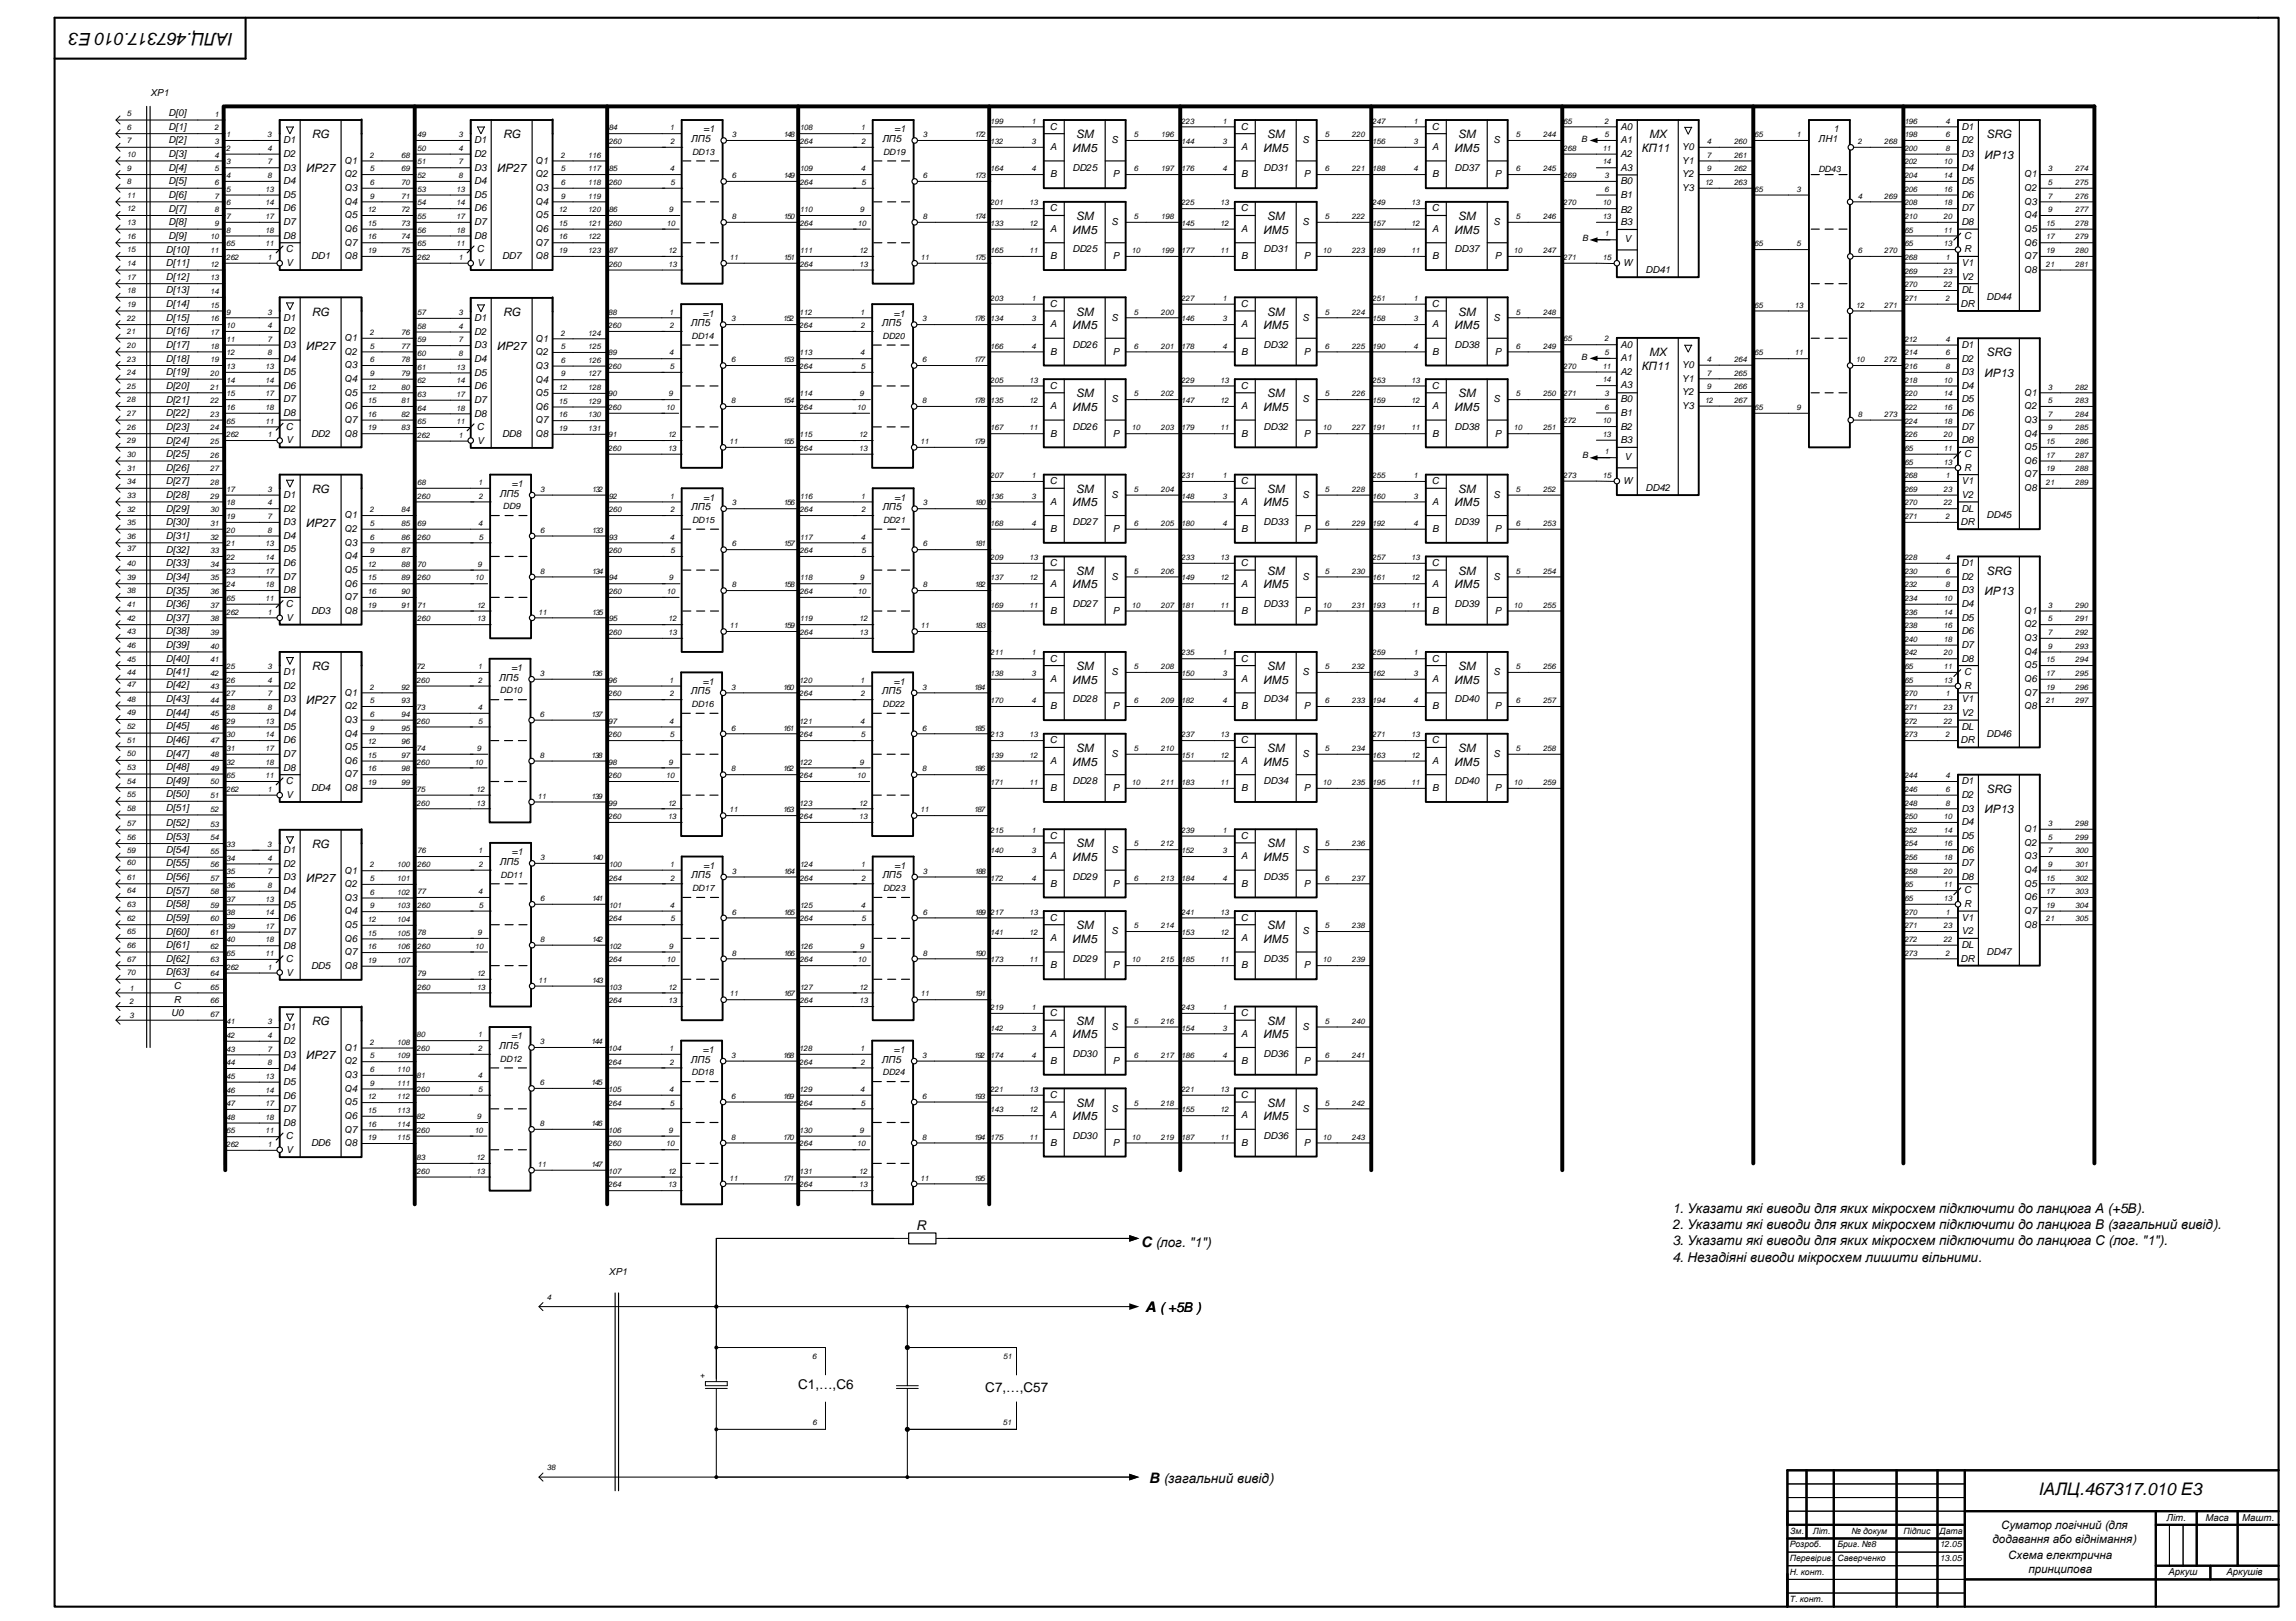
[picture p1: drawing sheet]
<svg xmlns="http://www.w3.org/2000/svg" width="841mm" height="594mm" viewBox="0 0 841 594" stroke-linecap="round" stroke-linejoin="round" font-family="sans-serif">
<defs><g id="words">
<g font-size="6.3">
<text x="85.4" y="11.9" transform="rotate(-180 85.4 11.9)">ІАЛЦ.467317.010 Е3</text>
<text x="747.1" y="548.1">ІАЛЦ.467317.010 Е3</text>
</g>
<g font-size="5.3">
<text x="418.2" y="457.1">C (лог. &quot;1&quot;)</text>
<text x="419.9" y="481.1">А (+5В )</text>
<text x="421.3" y="543.5">В (загальний вивід)</text>
</g>
<g font-size="4.9">
<text x="612.9" y="444.7">1. Указати які виводи для яких мікросхем підключити до ланцюга А (+5В).</text>
<text x="335.7" y="450.8">R</text>
<text x="612.9" y="450.7">2. Указати які виводи для яких мікросхем підключити до ланцюга В (загальний вивід).</text>
<text x="612.9" y="456.6">3. Указати які виводи для яких мікросхем підключити до ланцюга С (лог. &quot;1&quot;).</text>
<text x="612.9" y="462.5">4. Незадіяні виводи мікросхем лишити вільними.</text>
<text x="292.5" y="509.3">C1,…,C6</text>
<text x="361.1" y="510.3">C7,…,C57</text>
</g>
<g font-size="4.2">
<text x="114.3" y="50.7">RG</text>
<text x="184.3" y="50.7">RG</text>
<text x="394.3" y="50.7">SM</text>
<text x="464.3" y="50.7">SM</text>
<text x="534.3" y="50.7">SM</text>
<text x="604.3" y="50.7">MX</text>
<text x="727.9" y="50.7">SRG</text>
<text x="393" y="55.7">ИМ5</text>
<text x="463" y="55.7">ИМ5</text>
<text x="533" y="55.7">ИМ5</text>
<text x="601.6" y="55.8">КП11</text>
<text x="727.2" y="58.2">ИР13</text>
<text x="112.2" y="63.2">ИР27</text>
<text x="182.2" y="63.2">ИР27</text>
<text x="394.3" y="80.7">SM</text>
<text x="464.3" y="80.7">SM</text>
<text x="534.3" y="80.7">SM</text>
<text x="393" y="85.7">ИМ5</text>
<text x="463" y="85.7">ИМ5</text>
<text x="533" y="85.7">ИМ5</text>
<text x="114.3" y="115.7">RG</text>
<text x="184.3" y="115.9">RG</text>
<text x="394.3" y="115.7">SM</text>
<text x="464.3" y="115.7">SM</text>
<text x="534.3" y="115.7">SM</text>
<text x="393" y="120.7">ИМ5</text>
<text x="463" y="120.7">ИМ5</text>
<text x="533" y="120.7">ИМ5</text>
<text x="112.2" y="128.2">ИР27</text>
<text x="182.2" y="128.4">ИР27</text>
<text x="604.3" y="130.5">MX</text>
<text x="727.9" y="130.7">SRG</text>
<text x="601.6" y="135.7">КП11</text>
<text x="727.2" y="138.2">ИР13</text>
<text x="394.3" y="145.7">SM</text>
<text x="464.3" y="145.7">SM</text>
<text x="534.3" y="145.7">SM</text>
<text x="393" y="150.7">ИМ5</text>
<text x="463" y="150.7">ИМ5</text>
<text x="533" y="150.7">ИМ5</text>
<text x="114.3" y="180.7">RG</text>
<text x="393" y="185.7">ИМ5</text>
<text x="394.3" y="180.7">SM</text>
<text x="463" y="185.7">ИМ5</text>
<text x="464.3" y="180.7">SM</text>
<text x="533" y="185.7">ИМ5</text>
<text x="534.3" y="180.7">SM</text>
<text x="112.2" y="193.2">ИР27</text>
<text x="393" y="215.7">ИМ5</text>
<text x="394.3" y="210.7">SM</text>
<text x="463" y="215.7">ИМ5</text>
<text x="464.3" y="210.7">SM</text>
<text x="533" y="215.7">ИМ5</text>
<text x="534.3" y="210.7">SM</text>
<text x="727.9" y="210.7">SRG</text>
<text x="727.2" y="218.2">ИР13</text>
<text x="114.3" y="245.7">RG</text>
<text x="394.3" y="245.7">SM</text>
<text x="464.3" y="245.7">SM</text>
<text x="534.3" y="245.7">SM</text>
<text x="393" y="250.7">ИМ5</text>
<text x="463" y="250.7">ИМ5</text>
<text x="533" y="250.7">ИМ5</text>
<text x="112.2" y="258.2">ИР27</text>
<text x="394.3" y="275.7">SM</text>
<text x="464.3" y="275.7">SM</text>
<text x="534.3" y="275.7">SM</text>
<text x="393" y="280.7">ИМ5</text>
<text x="463" y="280.7">ИМ5</text>
<text x="533" y="280.7">ИМ5</text>
<text x="727.9" y="290.7">SRG</text>
<text x="727.2" y="298.2">ИР13</text>
<text x="114.3" y="310.9">RG</text>
<text x="394.3" y="310.7">SM</text>
<text x="464.3" y="310.7">SM</text>
<text x="393" y="315.7">ИМ5</text>
<text x="463" y="315.7">ИМ5</text>
<text x="112.2" y="323.4">ИР27</text>
<text x="394.3" y="340.7">SM</text>
<text x="464.3" y="340.7">SM</text>
<text x="393" y="345.7">ИМ5</text>
<text x="463" y="345.7">ИМ5</text>
<text x="114.3" y="375.9">RG</text>
<text x="394.3" y="375.7">SM</text>
<text x="464.3" y="375.7">SM</text>
<text x="393" y="380.7">ИМ5</text>
<text x="463" y="380.7">ИМ5</text>
<text x="112.2" y="388.4">ИР27</text>
<text x="394.3" y="405.7">SM</text>
<text x="464.3" y="405.7">SM</text>
<text x="393" y="410.7">ИМ5</text>
<text x="463" y="410.7">ИМ5</text>
<text x="733.3" y="560.7">Суматор логічний (для</text>
<text x="730.2" y="565.7">додавання або віднімання)</text>
<text x="735.9" y="571.7">Схема електрична</text>
<text x="743.3" y="576.7">принципова</text>
</g>
<g font-size="3.5">
<text x="55.2" y="35">XP1</text>
<text x="61.8" y="42.6">D[0]</text>
<text x="61.8" y="47.6">D[1]</text>
<text x="384.7" y="47.5">C</text>
<text x="454.7" y="47.5">C</text>
<text x="524.7" y="47.5">C</text>
<text x="593.8" y="47.5">A0</text>
<text x="718.7" y="47.5">D1</text>
<text x="61.8" y="52.6">D[2]</text>
<text x="103.7" y="52.5">D1</text>
<text x="173.7" y="52.5">D1</text>
<text x="253.3" y="52">ЛП5</text>
<text x="257.8" y="48.5">=1</text>
<text x="323.3" y="52">ЛП5</text>
<text x="327.8" y="48.5">=1</text>
<text x="407.3" y="52.5">S</text>
<text x="477.3" y="52.5">S</text>
<text x="547.3" y="52.5">S</text>
<text x="593.8" y="52.5">A1</text>
<text x="666.4" y="52">ЛH1</text>
<text x="671.9" y="48.5">1</text>
<text x="718.7" y="52.5">D2</text>
<text x="61.8" y="57.6">D[3]</text>
<text x="103.7" y="57.5">D2</text>
<text x="173.7" y="57.5">D2</text>
<text x="384.8" y="55">A</text>
<text x="454.8" y="55">A</text>
<text x="524.8" y="55">A</text>
<text x="593.8" y="57.5">A2</text>
<text x="616.3" y="55">Y0</text>
<text x="718.7" y="57.5">D3</text>
<text x="61.8" y="62.6">D[4]</text>
<text x="103.7" y="62.5">D3</text>
<text x="126.1" y="65">Q2</text>
<text x="126.1" y="60">Q1</text>
<text x="173.7" y="62.5">D3</text>
<text x="196.1" y="65">Q2</text>
<text x="196.1" y="60">Q1</text>
<text x="384.8" y="65">B</text>
<text x="393" y="62.5">DD25</text>
<text x="407.8" y="65">P</text>
<text x="454.8" y="65">B</text>
<text x="463" y="62.5">DD31</text>
<text x="477.8" y="65">P</text>
<text x="524.8" y="65">B</text>
<text x="533" y="62.5">DD37</text>
<text x="547.8" y="65">P</text>
<text x="593.8" y="62.5">A3</text>
<text x="616.3" y="65">Y2</text>
<text x="616.3" y="60">Y1</text>
<text x="718.7" y="62.5">D4</text>
<text x="741.6" y="65">Q1</text>
<text x="61.8" y="67.6">D[5]</text>
<text x="103.7" y="67.5">D4</text>
<text x="126.1" y="70">Q3</text>
<text x="173.7" y="67.5">D4</text>
<text x="196.1" y="70">Q3</text>
<text x="593.8" y="67.5">B0</text>
<text x="616.3" y="70">Y3</text>
<text x="718.7" y="67.5">D5</text>
<text x="741.6" y="70">Q2</text>
<text x="61.8" y="72.6">D[6]</text>
<text x="61.8" y="77.6">D[7]</text>
<text x="103.7" y="77.5">D6</text>
<text x="103.7" y="72.5">D5</text>
<text x="126.1" y="75">Q4</text>
<text x="173.7" y="77.5">D6</text>
<text x="173.7" y="72.5">D5</text>
<text x="196.1" y="75">Q4</text>
<text x="384.7" y="77.5">C</text>
<text x="454.7" y="77.5">C</text>
<text x="524.7" y="77.5">C</text>
<text x="593.8" y="77.9">B2</text>
<text x="593.8" y="72.5">B1</text>
<text x="718.7" y="72.5">D6</text>
<text x="718.7" y="77.5">D7</text>
<text x="741.6" y="75">Q3</text>
<text x="61.8" y="82.6">D[8]</text>
<text x="103.7" y="82.5">D7</text>
<text x="126.1" y="80">Q5</text>
<text x="173.7" y="82.5">D7</text>
<text x="196.1" y="80">Q5</text>
<text x="407.3" y="82.5">S</text>
<text x="477.3" y="82.5">S</text>
<text x="547.3" y="82.5">S</text>
<text x="593.8" y="82.5">B3</text>
<text x="718.7" y="82.5">D8</text>
<text x="741.6" y="80">Q4</text>
<text x="61.8" y="87.6">D[9]</text>
<text x="103.7" y="87.5">D8</text>
<text x="126.1" y="85">Q6</text>
<text x="173.7" y="87.5">D8</text>
<text x="196.1" y="85">Q6</text>
<text x="384.8" y="85">A</text>
<text x="454.8" y="85">A</text>
<text x="524.8" y="85">A</text>
<text x="595.3" y="88.8">V</text>
<text x="719.7" y="87.5">C</text>
<text x="741.6" y="85">Q5</text>
<text x="60.8" y="92.6">D[10]</text>
<text x="104.7" y="92.5">C</text>
<text x="114" y="95">DD1</text>
<text x="126.1" y="95">Q8</text>
<text x="126.1" y="90">Q7</text>
<text x="174.7" y="92.5">C</text>
<text x="184" y="95">DD7</text>
<text x="196.1" y="95">Q8</text>
<text x="196.1" y="90">Q7</text>
<text x="384.8" y="95">B</text>
<text x="393" y="92.5">DD25</text>
<text x="407.8" y="95">P</text>
<text x="454.8" y="95">B</text>
<text x="463" y="92.5">DD31</text>
<text x="477.8" y="95">P</text>
<text x="524.8" y="95">B</text>
<text x="533" y="92.5">DD37</text>
<text x="547.8" y="95">P</text>
<text x="719.7" y="92.5">R</text>
<text x="741.6" y="95">Q7</text>
<text x="741.6" y="90">Q6</text>
<text x="60.8" y="97.6">D[11]</text>
<text x="104.8" y="97.5">V</text>
<text x="174.8" y="97.5">V</text>
<text x="594.8" y="97.5">W</text>
<text x="603" y="100.2">DD41</text>
<text x="718.8" y="97.5">V1</text>
<text x="741.6" y="100">Q8</text>
<text x="60.8" y="102.6">D[12]</text>
<text x="60.8" y="107.6">D[13]</text>
<text x="718.7" y="107.5">DL</text>
<text x="718.8" y="102.5">V2</text>
<text x="60.8" y="112.6">D[14]</text>
<text x="384.7" y="112.5">C</text>
<text x="454.7" y="112.5">C</text>
<text x="524.7" y="112.5">C</text>
<text x="718.5" y="112.5">DR</text>
<text x="728" y="110">DD44</text>
<text x="60.8" y="117.6">D[15]</text>
<text x="103.7" y="117.5">D1</text>
<text x="173.7" y="117.7">D1</text>
<text x="253.1" y="119.5">ЛП5</text>
<text x="257.6" y="116">=1</text>
<text x="323.1" y="119.5">ЛП5</text>
<text x="327.6" y="116">=1</text>
<text x="407.3" y="117.5">S</text>
<text x="477.3" y="117.5">S</text>
<text x="547.3" y="117.5">S</text>
<text x="60.8" y="122.6">D[16]</text>
<text x="103.7" y="122.5">D2</text>
<text x="126.1" y="125">Q1</text>
<text x="173.7" y="122.7">D2</text>
<text x="196.1" y="125.2">Q1</text>
<text x="384.8" y="120">A</text>
<text x="454.8" y="120">A</text>
<text x="524.8" y="120">A</text>
<text x="60.8" y="127.6">D[17]</text>
<text x="103.7" y="127.5">D3</text>
<text x="126.1" y="130">Q2</text>
<text x="173.7" y="127.7">D3</text>
<text x="196.1" y="130.2">Q2</text>
<text x="384.8" y="130">B</text>
<text x="393" y="127.5">DD26</text>
<text x="407.8" y="130">P</text>
<text x="454.8" y="130">B</text>
<text x="463" y="127.5">DD32</text>
<text x="477.8" y="130">P</text>
<text x="524.8" y="130">B</text>
<text x="533" y="127.5">DD38</text>
<text x="547.8" y="130">P</text>
<text x="593.8" y="127.4">A0</text>
<text x="718.7" y="127.5">D1</text>
<text x="60.8" y="132.6">D[18]</text>
<text x="60.8" y="137.6">D[19]</text>
<text x="103.7" y="132.5">D4</text>
<text x="103.7" y="137.5">D5</text>
<text x="126.1" y="135">Q3</text>
<text x="173.7" y="132.7">D4</text>
<text x="173.7" y="137.7">D5</text>
<text x="196.1" y="135.2">Q3</text>
<text x="593.8" y="132.4">A1</text>
<text x="593.8" y="137.4">A2</text>
<text x="616.3" y="134.9">Y0</text>
<text x="718.7" y="132.5">D2</text>
<text x="718.7" y="137.5">D3</text>
<text x="60.8" y="142.6">D[20]</text>
<text x="103.7" y="142.5">D6</text>
<text x="126.1" y="140">Q4</text>
<text x="173.7" y="142.7">D6</text>
<text x="196.1" y="140.2">Q4</text>
<text x="384.7" y="142.5">C</text>
<text x="454.7" y="142.5">C</text>
<text x="524.7" y="142.5">C</text>
<text x="593.8" y="142.4">A3</text>
<text x="616.3" y="139.9">Y1</text>
<text x="718.7" y="142.5">D4</text>
<text x="60.8" y="147.6">D[21]</text>
<text x="103.7" y="147.5">D7</text>
<text x="126.1" y="145">Q5</text>
<text x="173.7" y="147.7">D7</text>
<text x="196.1" y="145.2">Q5</text>
<text x="407.3" y="147.5">S</text>
<text x="477.3" y="147.5">S</text>
<text x="547.3" y="147.5">S</text>
<text x="593.8" y="147.4">B0</text>
<text x="616.3" y="144.9">Y2</text>
<text x="616.3" y="149.9">Y3</text>
<text x="718.7" y="147.5">D5</text>
<text x="741.6" y="145">Q1</text>
<text x="60.8" y="152.6">D[22]</text>
<text x="103.7" y="152.5">D8</text>
<text x="126.1" y="150">Q6</text>
<text x="126.1" y="155">Q7</text>
<text x="173.7" y="152.7">D8</text>
<text x="196.1" y="150.2">Q6</text>
<text x="196.1" y="155.2">Q7</text>
<text x="384.8" y="150">A</text>
<text x="454.8" y="150">A</text>
<text x="524.8" y="150">A</text>
<text x="593.8" y="152.4">B1</text>
<text x="718.7" y="152.5">D6</text>
<text x="741.6" y="155">Q3</text>
<text x="741.6" y="150">Q2</text>
<text x="60.8" y="157.6">D[23]</text>
<text x="104.7" y="157.5">C</text>
<text x="114" y="160">DD2</text>
<text x="126.1" y="160">Q8</text>
<text x="174.7" y="157.7">C</text>
<text x="184" y="160.2">DD8</text>
<text x="196.1" y="160.2">Q8</text>
<text x="384.8" y="160">B</text>
<text x="393" y="157.5">DD26</text>
<text x="407.8" y="160">P</text>
<text x="454.8" y="160">B</text>
<text x="463" y="157.5">DD32</text>
<text x="477.8" y="160">P</text>
<text x="524.8" y="160">B</text>
<text x="533" y="157.5">DD38</text>
<text x="547.8" y="160">P</text>
<text x="593.8" y="157.8">B2</text>
<text x="718.7" y="157.5">D7</text>
<text x="741.6" y="160">Q4</text>
<text x="60.8" y="162.6">D[24]</text>
<text x="60.8" y="167.6">D[25]</text>
<text x="104.8" y="162.5">V</text>
<text x="174.8" y="162.7">V</text>
<text x="593.8" y="162.4">B3</text>
<text x="718.7" y="162.5">D8</text>
<text x="719.7" y="167.5">C</text>
<text x="741.6" y="165">Q5</text>
<text x="60.8" y="172.6">D[26]</text>
<text x="595.3" y="168.7">V</text>
<text x="719.7" y="172.5">R</text>
<text x="741.6" y="170">Q6</text>
<text x="60.8" y="177.6">D[27]</text>
<text x="187.6" y="178.5">=1</text>
<text x="384.7" y="177.5">C</text>
<text x="454.7" y="177.5">C</text>
<text x="524.7" y="177.5">C</text>
<text x="594.8" y="177.4">W</text>
<text x="718.8" y="177.5">V1</text>
<text x="741.6" y="175">Q7</text>
<text x="60.8" y="182.6">D[28]</text>
<text x="103.7" y="182.5">D1</text>
<text x="183.1" y="182">ЛП5</text>
<text x="257.8" y="183.5">=1</text>
<text x="327.8" y="183.5">=1</text>
<text x="384.8" y="185">A</text>
<text x="407.3" y="182.5">S</text>
<text x="454.8" y="185">A</text>
<text x="477.3" y="182.5">S</text>
<text x="524.8" y="185">A</text>
<text x="547.3" y="182.5">S</text>
<text x="603" y="180">DD42</text>
<text x="718.8" y="182.5">V2</text>
<text x="741.6" y="180">Q8</text>
<text x="60.8" y="187.6">D[29]</text>
<text x="103.7" y="187.5">D2</text>
<text x="126.1" y="190">Q1</text>
<text x="253.3" y="187">ЛП5</text>
<text x="323.3" y="187">ЛП5</text>
<text x="718.7" y="187.5">DL</text>
<text x="728" y="190">DD45</text>
<text x="60.8" y="192.6">D[30]</text>
<text x="60.8" y="197.6">D[31]</text>
<text x="103.7" y="192.5">D3</text>
<text x="103.7" y="197.5">D4</text>
<text x="126.1" y="195">Q2</text>
<text x="384.8" y="195">B</text>
<text x="393" y="192.5">DD27</text>
<text x="407.8" y="195">P</text>
<text x="454.8" y="195">B</text>
<text x="463" y="192.5">DD33</text>
<text x="477.8" y="195">P</text>
<text x="524.8" y="195">B</text>
<text x="533" y="192.5">DD39</text>
<text x="547.8" y="195">P</text>
<text x="718.5" y="192.5">DR</text>
<text x="60.8" y="202.6">D[32]</text>
<text x="103.7" y="202.5">D5</text>
<text x="126.1" y="200">Q3</text>
<text x="60.8" y="207.6">D[33]</text>
<text x="103.7" y="207.5">D6</text>
<text x="126.1" y="205">Q4</text>
<text x="384.7" y="207.5">C</text>
<text x="454.7" y="207.5">C</text>
<text x="524.7" y="207.5">C</text>
<text x="718.7" y="207.5">D1</text>
<text x="60.8" y="212.6">D[34]</text>
<text x="103.7" y="212.5">D7</text>
<text x="126.1" y="215">Q6</text>
<text x="126.1" y="210">Q5</text>
<text x="384.8" y="215">A</text>
<text x="407.3" y="212.5">S</text>
<text x="454.8" y="215">A</text>
<text x="477.3" y="212.5">S</text>
<text x="524.8" y="215">A</text>
<text x="547.3" y="212.5">S</text>
<text x="718.7" y="212.5">D2</text>
<text x="60.8" y="217.6">D[35]</text>
<text x="103.7" y="217.5">D8</text>
<text x="126.1" y="220">Q7</text>
<text x="718.7" y="217.5">D3</text>
<text x="60.8" y="222.6">D[36]</text>
<text x="60.8" y="227.6">D[37]</text>
<text x="104.7" y="222.5">C</text>
<text x="104.8" y="227.5">V</text>
<text x="114" y="225">DD3</text>
<text x="126.1" y="225">Q8</text>
<text x="384.8" y="225">B</text>
<text x="393" y="222.5">DD27</text>
<text x="407.8" y="225">P</text>
<text x="454.8" y="225">B</text>
<text x="463" y="222.5">DD33</text>
<text x="477.8" y="225">P</text>
<text x="524.8" y="225">B</text>
<text x="533" y="222.5">DD39</text>
<text x="547.8" y="225">P</text>
<text x="718.7" y="222.5">D4</text>
<text x="718.7" y="227.5">D5</text>
<text x="741.6" y="225">Q1</text>
<text x="60.8" y="232.6">D[38]</text>
<text x="718.7" y="232.5">D6</text>
<text x="741.6" y="230">Q2</text>
<text x="60.8" y="237.6">D[39]</text>
<text x="718.7" y="237.5">D7</text>
<text x="741.6" y="235">Q3</text>
<text x="60.8" y="242.6">D[40]</text>
<text x="384.7" y="242.5">C</text>
<text x="454.7" y="242.5">C</text>
<text x="524.7" y="242.5">C</text>
<text x="718.7" y="242.5">D8</text>
<text x="741.6" y="245">Q5</text>
<text x="741.6" y="240">Q4</text>
<text x="60.8" y="247.6">D[41]</text>
<text x="103.7" y="247.5">D1</text>
<text x="182.9" y="249.5">ЛП5</text>
<text x="187.4" y="246">=1</text>
<text x="257.6" y="251">=1</text>
<text x="327.6" y="251">=1</text>
<text x="384.8" y="250">A</text>
<text x="407.3" y="247.5">S</text>
<text x="454.8" y="250">A</text>
<text x="477.3" y="247.5">S</text>
<text x="524.8" y="250">A</text>
<text x="547.3" y="247.5">S</text>
<text x="719.7" y="247.5">C</text>
<text x="741.6" y="250">Q6</text>
<text x="60.8" y="252.3">D[42]</text>
<text x="60.8" y="257.3">D[43]</text>
<text x="103.7" y="252.5">D2</text>
<text x="103.7" y="257.5">D3</text>
<text x="126.1" y="255">Q1</text>
<text x="253.1" y="254.5">ЛП5</text>
<text x="323.1" y="254.5">ЛП5</text>
<text x="393" y="257.5">DD28</text>
<text x="463" y="257.5">DD34</text>
<text x="533" y="257.5">DD40</text>
<text x="718.8" y="257.5">V1</text>
<text x="719.7" y="252.5">R</text>
<text x="741.6" y="255">Q7</text>
<text x="60.8" y="262.3">D[44]</text>
<text x="103.7" y="262.5">D4</text>
<text x="126.1" y="260">Q2</text>
<text x="384.8" y="260">B</text>
<text x="407.8" y="260">P</text>
<text x="454.8" y="260">B</text>
<text x="477.8" y="260">P</text>
<text x="524.8" y="260">B</text>
<text x="547.8" y="260">P</text>
<text x="718.8" y="262.5">V2</text>
<text x="741.6" y="260">Q8</text>
<text x="60.8" y="267.3">D[45]</text>
<text x="103.7" y="267.5">D5</text>
<text x="126.1" y="265">Q3</text>
<text x="718.7" y="267.5">DL</text>
<text x="60.8" y="272.3">D[46]</text>
<text x="103.7" y="272.5">D6</text>
<text x="126.1" y="270">Q4</text>
<text x="126.1" y="275">Q5</text>
<text x="384.7" y="272.5">C</text>
<text x="454.7" y="272.5">C</text>
<text x="524.7" y="272.5">C</text>
<text x="718.5" y="272.5">DR</text>
<text x="728" y="270">DD46</text>
<text x="60.8" y="277.3">D[47]</text>
<text x="103.7" y="277.5">D7</text>
<text x="126.1" y="280">Q6</text>
<text x="384.8" y="280">A</text>
<text x="407.3" y="277.5">S</text>
<text x="454.8" y="280">A</text>
<text x="477.3" y="277.5">S</text>
<text x="524.8" y="280">A</text>
<text x="547.3" y="277.5">S</text>
<text x="60.8" y="282.3">D[48]</text>
<text x="60.8" y="287.3">D[49]</text>
<text x="103.7" y="282.5">D8</text>
<text x="104.7" y="287.5">C</text>
<text x="126.1" y="285">Q7</text>
<text x="393" y="287.5">DD28</text>
<text x="463" y="287.5">DD34</text>
<text x="533" y="287.5">DD40</text>
<text x="718.7" y="287.5">D1</text>
<text x="60.8" y="292.3">D[50]</text>
<text x="104.8" y="292.5">V</text>
<text x="114" y="290">DD4</text>
<text x="126.1" y="290">Q8</text>
<text x="384.8" y="290">B</text>
<text x="407.8" y="290">P</text>
<text x="454.8" y="290">B</text>
<text x="477.8" y="290">P</text>
<text x="524.8" y="290">B</text>
<text x="547.8" y="290">P</text>
<text x="718.7" y="292.5">D2</text>
<text x="60.8" y="297.3">D[51]</text>
<text x="718.7" y="297.5">D3</text>
<text x="60.8" y="302.8">D[52]</text>
<text x="718.7" y="302.5">D4</text>
<text x="741.6" y="305">Q1</text>
<text x="60.8" y="307.8">D[53]</text>
<text x="384.7" y="307.5">C</text>
<text x="454.7" y="307.5">C</text>
<text x="718.7" y="307.5">D5</text>
<text x="741.6" y="310">Q2</text>
<text x="60.8" y="312.8">D[54]</text>
<text x="60.8" y="317.6">D[55]</text>
<text x="103.7" y="312.7">D1</text>
<text x="103.7" y="317.7">D2</text>
<text x="183.1" y="317">ЛП5</text>
<text x="187.6" y="313.5">=1</text>
<text x="384.8" y="315">A</text>
<text x="407.3" y="312.5">S</text>
<text x="454.8" y="315">A</text>
<text x="477.3" y="312.5">S</text>
<text x="718.7" y="312.5">D6</text>
<text x="718.7" y="317.5">D7</text>
<text x="741.6" y="315">Q3</text>
<text x="60.8" y="322.6">D[56]</text>
<text x="103.7" y="322.7">D3</text>
<text x="126.1" y="320.2">Q1</text>
<text x="253.3" y="322">ЛП5</text>
<text x="257.8" y="318.5">=1</text>
<text x="323.3" y="322">ЛП5</text>
<text x="327.8" y="318.5">=1</text>
<text x="393" y="322.5">DD29</text>
<text x="463" y="322.5">DD35</text>
<text x="718.7" y="322.5">D8</text>
<text x="741.6" y="320">Q4</text>
<text x="60.8" y="327.6">D[57]</text>
<text x="103.7" y="327.7">D4</text>
<text x="126.1" y="325.2">Q2</text>
<text x="384.8" y="325">B</text>
<text x="407.8" y="325">P</text>
<text x="454.8" y="325">B</text>
<text x="477.8" y="325">P</text>
<text x="719.7" y="327.5">C</text>
<text x="741.6" y="325">Q5</text>
<text x="60.8" y="332.6">D[58]</text>
<text x="103.7" y="332.7">D5</text>
<text x="126.1" y="335.2">Q4</text>
<text x="126.1" y="330.2">Q3</text>
<text x="719.7" y="332.5">R</text>
<text x="741.6" y="335">Q7</text>
<text x="741.6" y="330">Q6</text>
<text x="60.8" y="337.6">D[59]</text>
<text x="103.7" y="337.7">D6</text>
<text x="126.1" y="340.2">Q5</text>
<text x="384.7" y="337.5">C</text>
<text x="454.7" y="337.5">C</text>
<text x="718.8" y="337.5">V1</text>
<text x="741.6" y="340">Q8</text>
<text x="60.8" y="347.6">D[61]</text>
<text x="60.8" y="342.6">D[60]</text>
<text x="103.7" y="342.7">D7</text>
<text x="103.7" y="347.7">D8</text>
<text x="126.1" y="345.2">Q6</text>
<text x="384.8" y="345">A</text>
<text x="407.3" y="342.5">S</text>
<text x="454.8" y="345">A</text>
<text x="477.3" y="342.5">S</text>
<text x="718.7" y="347.5">DL</text>
<text x="718.8" y="342.5">V2</text>
<text x="60.8" y="352.6">D[62]</text>
<text x="104.7" y="352.7">C</text>
<text x="126.1" y="350.2">Q7</text>
<text x="393" y="352.5">DD29</text>
<text x="463" y="352.5">DD35</text>
<text x="718.5" y="352.5">DR</text>
<text x="728" y="350">DD47</text>
<text x="60.8" y="357.6">D[63]</text>
<text x="104.8" y="357.7">V</text>
<text x="114" y="355.2">DD5</text>
<text x="126.1" y="355.2">Q8</text>
<text x="384.8" y="355">B</text>
<text x="407.8" y="355">P</text>
<text x="454.8" y="355">B</text>
<text x="477.8" y="355">P</text>
<text x="63.7" y="362.6">C</text>
<text x="63.7" y="367.6">R</text>
<text x="62.7" y="372.6">U0</text>
<text x="103.7" y="377.7">D1</text>
<text x="384.7" y="372.5">C</text>
<text x="407.3" y="377.5">S</text>
<text x="454.7" y="372.5">C</text>
<text x="477.3" y="377.5">S</text>
<text x="103.7" y="382.7">D2</text>
<text x="187.4" y="381">=1</text>
<text x="384.8" y="380">A</text>
<text x="454.8" y="380">A</text>
<text x="103.7" y="387.7">D3</text>
<text x="126.1" y="385.2">Q1</text>
<text x="182.9" y="384.5">ЛП5</text>
<text x="253.1" y="389.5">ЛП5</text>
<text x="257.6" y="386">=1</text>
<text x="323.1" y="389.5">ЛП5</text>
<text x="327.6" y="386">=1</text>
<text x="393" y="387.5">DD30</text>
<text x="463" y="387.5">DD36</text>
<text x="103.7" y="392.7">D4</text>
<text x="126.1" y="390.2">Q2</text>
<text x="126.1" y="395.2">Q3</text>
<text x="384.8" y="390">B</text>
<text x="407.8" y="390">P</text>
<text x="454.8" y="390">B</text>
<text x="477.8" y="390">P</text>
<text x="103.7" y="397.7">D5</text>
<text x="126.1" y="400.2">Q4</text>
<text x="103.7" y="402.7">D6</text>
<text x="103.7" y="407.7">D7</text>
<text x="126.1" y="405.2">Q5</text>
<text x="384.7" y="402.5">C</text>
<text x="407.3" y="407.5">S</text>
<text x="454.7" y="402.5">C</text>
<text x="477.3" y="407.5">S</text>
<text x="103.7" y="412.7">D8</text>
<text x="126.1" y="410.2">Q6</text>
<text x="384.8" y="410">A</text>
<text x="454.8" y="410">A</text>
<text x="104.7" y="417.7">C</text>
<text x="126.1" y="415.2">Q7</text>
<text x="393" y="417.5">DD30</text>
<text x="463" y="417.5">DD36</text>
<text x="104.8" y="422.7">V</text>
<text x="114" y="420.2">DD6</text>
<text x="126.1" y="420.2">Q8</text>
<text x="384.8" y="420">B</text>
<text x="407.8" y="420">P</text>
<text x="454.8" y="420">B</text>
<text x="477.8" y="420">P</text>
<text x="223.2" y="467.5">XP1</text>
<text x="793.9" y="557.5">Літ.</text>
<text x="808.2" y="557.5">Маса</text>
<text x="821.6" y="557.5">Машт.</text>
<text x="794.7" y="577.5">Аркуш</text>
<text x="815.9" y="577.5">Аркушів</text>
</g>
<g font-size="3.2">
<text x="579.4" y="52.2">B</text>
<text x="253.6" y="56.7">DD13</text>
<text x="323.6" y="56.7">DD19</text>
<text x="666.3" y="63.2">DD43</text>
<text x="579.7" y="88.2">B</text>
<text x="253.4" y="124.2">DD14</text>
<text x="323.4" y="124.2">DD20</text>
<text x="579.4" y="132.1">B</text>
<text x="579.7" y="168.1">B</text>
<text x="184.3" y="186.7">DD9</text>
<text x="253.6" y="191.7">DD15</text>
<text x="323.6" y="191.7">DD21</text>
<text x="183.2" y="254.2">DD10</text>
<text x="253.4" y="259.2">DD16</text>
<text x="323.4" y="259.2">DD22</text>
<text x="183.4" y="321.7">DD11</text>
<text x="253.6" y="326.7">DD17</text>
<text x="323.6" y="326.7">DD23</text>
<text x="183.2" y="389.2">DD12</text>
<text x="253.4" y="394.2">DD18</text>
<text x="323.4" y="394.2">DD24</text>
<text x="656" y="562.2">Зм.</text>
<text x="664.3" y="562.2">Літ.</text>
<text x="678.4" y="562.2">№ докум</text>
<text x="697.6" y="562.2">Підпис</text>
<text x="710.8" y="562.2">Дата</text>
<text x="655.9" y="567.2">Розроб.</text>
<text x="673.4" y="567.2">Бриг. №8</text>
<text x="710.9" y="567.2">12.05</text>
<text x="655.9" y="572.2">Перевірив.</text>
<text x="673.4" y="572.2">Саверченко</text>
<text x="710.9" y="572.2">13.05</text>
<text x="655.9" y="577.2">Н. конт.</text>
<text x="655.9" y="587.2">Т. конт.</text>
</g>
<g font-size="2.8">
<text x="46.5" y="42.5">5</text>
<text x="46.5" y="47.5">6</text>
<text x="78.6" y="42.8">1</text>
<text x="78.6" y="47.8">2</text>
<text x="223.1" y="47.8">84</text>
<text x="245.5" y="47.8">1</text>
<text x="293" y="47.8">108</text>
<text x="315.5" y="47.8">1</text>
<text x="362.9" y="45.3">199</text>
<text x="378" y="45.3">1</text>
<text x="432.9" y="45.3">223</text>
<text x="448" y="45.3">1</text>
<text x="502.9" y="45.3">247</text>
<text x="518" y="45.3">1</text>
<text x="572.9" y="45.3">65</text>
<text x="588" y="45.3">2</text>
<text x="697.9" y="45.3">196</text>
<text x="713" y="45.3">4</text>
<text x="46.5" y="52.5">7</text>
<text x="78.6" y="52.8">3</text>
<text x="82.9" y="50.3">1</text>
<text x="97.9" y="50.3">3</text>
<text x="152.9" y="50.3">49</text>
<text x="168" y="50.3">3</text>
<text x="223.1" y="52.8">260</text>
<text x="245.7" y="52.8">2</text>
<text x="268.2" y="50.3">3</text>
<text x="287.1" y="50.3">148</text>
<text x="293" y="52.8">264</text>
<text x="315.7" y="52.8">2</text>
<text x="338.2" y="50.3">3</text>
<text x="357.1" y="50.3">172</text>
<text x="362.9" y="52.8">132</text>
<text x="378" y="52.8">3</text>
<text x="415.5" y="50.3">5</text>
<text x="425.4" y="50.3">196</text>
<text x="432.9" y="52.8">144</text>
<text x="448" y="52.8">3</text>
<text x="485.5" y="50.3">5</text>
<text x="495.4" y="50.3">220</text>
<text x="502.9" y="52.8">156</text>
<text x="518" y="52.8">3</text>
<text x="555.5" y="50.3">5</text>
<text x="565.4" y="50.3">244</text>
<text x="588" y="50.3">5</text>
<text x="625.5" y="52.8">4</text>
<text x="635.4" y="52.8">260</text>
<text x="642.9" y="50.3">65</text>
<text x="658.4" y="50.3">1</text>
<text x="680.9" y="52.8">2</text>
<text x="690.4" y="52.8">268</text>
<text x="697.9" y="50.3">198</text>
<text x="713" y="50.3">6</text>
<text x="46.5" y="57.5">10</text>
<text x="78.6" y="57.8">4</text>
<text x="82.9" y="55.3">2</text>
<text x="98" y="55.3">4</text>
<text x="135.5" y="57.8">2</text>
<text x="147" y="57.8">68</text>
<text x="152.9" y="55.3">50</text>
<text x="168" y="55.3">4</text>
<text x="205.5" y="57.8">2</text>
<text x="215.4" y="57.8">116</text>
<text x="572.9" y="55.3">268</text>
<text x="587.2" y="55.3">11</text>
<text x="625.5" y="57.8">7</text>
<text x="635.4" y="57.8">261</text>
<text x="697.9" y="55.3">200</text>
<text x="713" y="55.3">8</text>
<text x="46.5" y="62.5">9</text>
<text x="78.6" y="62.8">5</text>
<text x="82.9" y="60.3">3</text>
<text x="82.9" y="65.3">4</text>
<text x="98" y="60.3">7</text>
<text x="98" y="65.3">8</text>
<text x="135.5" y="62.8">5</text>
<text x="147" y="62.8">69</text>
<text x="152.9" y="60.3">51</text>
<text x="152.9" y="65.3">52</text>
<text x="168" y="60.3">7</text>
<text x="168" y="65.3">8</text>
<text x="205.5" y="62.8">5</text>
<text x="215.4" y="62.8">117</text>
<text x="223.1" y="62.8">85</text>
<text x="245.5" y="62.8">4</text>
<text x="268.2" y="65.3">6</text>
<text x="287.1" y="65.3">149</text>
<text x="293" y="62.8">109</text>
<text x="315.5" y="62.8">4</text>
<text x="338.2" y="65.3">6</text>
<text x="357.1" y="65.3">173</text>
<text x="362.9" y="62.8">164</text>
<text x="378" y="62.8">4</text>
<text x="415.5" y="62.8">6</text>
<text x="425.4" y="62.8">197</text>
<text x="432.9" y="62.8">176</text>
<text x="448" y="62.8">4</text>
<text x="485.5" y="62.8">6</text>
<text x="495.4" y="62.8">221</text>
<text x="502.9" y="62.8">188</text>
<text x="518" y="62.8">4</text>
<text x="555.5" y="62.8">6</text>
<text x="565.4" y="62.8">245</text>
<text x="572.9" y="65.3">269</text>
<text x="587.2" y="60.3">14</text>
<text x="588" y="65.3">3</text>
<text x="625.5" y="62.8">9</text>
<text x="635.4" y="62.8">262</text>
<text x="697.9" y="60.3">202</text>
<text x="697.9" y="65.3">204</text>
<text x="712.2" y="60.3">10</text>
<text x="712.2" y="65.3">14</text>
<text x="750.5" y="62.8">3</text>
<text x="760.4" y="62.8">274</text>
<text x="46.5" y="67.5">8</text>
<text x="78.6" y="67.8">6</text>
<text x="82.9" y="70.3">5</text>
<text x="97.2" y="70.3">13</text>
<text x="135.5" y="67.8">6</text>
<text x="147" y="67.8">70</text>
<text x="152.9" y="70.3">53</text>
<text x="167.2" y="70.3">13</text>
<text x="205.5" y="67.8">6</text>
<text x="215.4" y="67.8">118</text>
<text x="223.1" y="67.8">260</text>
<text x="245.7" y="67.8">5</text>
<text x="293" y="67.8">264</text>
<text x="315.7" y="67.8">5</text>
<text x="588" y="70.3">6</text>
<text x="624.7" y="67.8">12</text>
<text x="635.4" y="67.8">263</text>
<text x="642.9" y="70.3">65</text>
<text x="658.4" y="70.3">3</text>
<text x="697.9" y="70.3">206</text>
<text x="712.2" y="70.3">16</text>
<text x="750.5" y="67.8">5</text>
<text x="760.4" y="67.8">275</text>
<text x="46.5" y="72.5">11</text>
<text x="46.5" y="77.5">12</text>
<text x="78.6" y="72.8">7</text>
<text x="78.6" y="77.8">8</text>
<text x="82.9" y="75.3">6</text>
<text x="97.2" y="75.3">14</text>
<text x="134.7" y="77.8">12</text>
<text x="135.5" y="72.8">9</text>
<text x="147" y="72.8">71</text>
<text x="147" y="77.8">72</text>
<text x="152.9" y="75.3">54</text>
<text x="167.2" y="75.3">14</text>
<text x="204.7" y="77.8">12</text>
<text x="205.5" y="72.8">9</text>
<text x="215.4" y="72.8">119</text>
<text x="215.4" y="77.8">120</text>
<text x="223.1" y="77.8">86</text>
<text x="245.1" y="77.8">9</text>
<text x="293" y="77.8">110</text>
<text x="315.1" y="77.8">9</text>
<text x="362.9" y="75.3">201</text>
<text x="377.2" y="75.3">13</text>
<text x="432.9" y="75.3">225</text>
<text x="447.2" y="75.3">13</text>
<text x="502.9" y="75.3">249</text>
<text x="517.2" y="75.3">13</text>
<text x="572.9" y="75.3">270</text>
<text x="587.2" y="75.3">10</text>
<text x="680.9" y="72.8">4</text>
<text x="690.4" y="72.8">269</text>
<text x="697.9" y="75.3">208</text>
<text x="712.2" y="75.3">18</text>
<text x="750.5" y="72.8">7</text>
<text x="750.5" y="77.8">9</text>
<text x="760.4" y="72.8">276</text>
<text x="760.4" y="77.8">277</text>
<text x="46.5" y="82.5">13</text>
<text x="78.6" y="82.8">9</text>
<text x="82.9" y="80.3">7</text>
<text x="97.2" y="80.3">17</text>
<text x="134.7" y="82.8">15</text>
<text x="147" y="82.8">73</text>
<text x="152.9" y="80.3">55</text>
<text x="167.2" y="80.3">17</text>
<text x="204.7" y="82.8">15</text>
<text x="215.4" y="82.8">121</text>
<text x="223.1" y="82.8">260</text>
<text x="244.2" y="82.8">10</text>
<text x="268.2" y="80.3">8</text>
<text x="287.1" y="80.3">150</text>
<text x="293" y="82.8">264</text>
<text x="314.2" y="82.8">10</text>
<text x="338.2" y="80.3">8</text>
<text x="357.1" y="80.3">174</text>
<text x="362.9" y="82.8">133</text>
<text x="377.2" y="82.8">12</text>
<text x="415.5" y="80.3">5</text>
<text x="425.4" y="80.3">198</text>
<text x="432.9" y="82.8">145</text>
<text x="447.2" y="82.8">12</text>
<text x="485.5" y="80.3">5</text>
<text x="495.4" y="80.3">222</text>
<text x="502.9" y="82.8">157</text>
<text x="517.2" y="82.8">12</text>
<text x="555.5" y="80.3">5</text>
<text x="565.4" y="80.3">246</text>
<text x="587.2" y="80.3">13</text>
<text x="697.9" y="80.3">210</text>
<text x="712.2" y="80.3">20</text>
<text x="749.7" y="82.8">15</text>
<text x="760.4" y="82.8">278</text>
<text x="46.5" y="87.5">16</text>
<text x="77" y="87.8">10</text>
<text x="82.9" y="85.3">8</text>
<text x="97.2" y="85.3">18</text>
<text x="134.7" y="87.8">16</text>
<text x="147" y="87.8">74</text>
<text x="152.9" y="85.3">56</text>
<text x="167.2" y="85.3">18</text>
<text x="204.7" y="87.8">16</text>
<text x="215.4" y="87.8">122</text>
<text x="588" y="86.7" transform="rotate(1 588 86.7)">1</text>
<text x="697.9" y="85.3">65</text>
<text x="712.2" y="85.3">11</text>
<text x="749.7" y="87.8">17</text>
<text x="760.4" y="87.8">279</text>
<text x="46.5" y="92.5">15</text>
<text x="77" y="92.8">11</text>
<text x="82.9" y="90.3">65</text>
<text x="82.9" y="95.3">262</text>
<text x="97.2" y="90.3">11</text>
<text x="98" y="95.3">1</text>
<text x="134.7" y="92.8">19</text>
<text x="147" y="92.8">75</text>
<text x="152.9" y="90.3">65</text>
<text x="152.9" y="95.3">262</text>
<text x="167.2" y="90.3">11</text>
<text x="168" y="95.3">1</text>
<text x="204.7" y="92.8">19</text>
<text x="215.4" y="92.8">123</text>
<text x="223.1" y="92.8">87</text>
<text x="244.9" y="92.8">12</text>
<text x="267.4" y="95.3">11</text>
<text x="287.1" y="95.3">151</text>
<text x="293" y="92.8">111</text>
<text x="314.9" y="92.8">12</text>
<text x="337.4" y="95.3">11</text>
<text x="357.1" y="95.3">175</text>
<text x="362.9" y="92.8">165</text>
<text x="377.2" y="92.8">11</text>
<text x="414.7" y="92.8">10</text>
<text x="425.4" y="92.8">199</text>
<text x="432.9" y="92.8">177</text>
<text x="447.2" y="92.8">11</text>
<text x="484.7" y="92.8">10</text>
<text x="495.4" y="92.8">223</text>
<text x="502.9" y="92.8">189</text>
<text x="517.2" y="92.8">11</text>
<text x="554.7" y="92.8">10</text>
<text x="565.4" y="92.8">247</text>
<text x="572.9" y="95.3">271</text>
<text x="587.2" y="95.3" transform="rotate(1 587.2 95.3)">15</text>
<text x="642.9" y="90.3">65</text>
<text x="658.4" y="90.3">5</text>
<text x="680.9" y="92.8">6</text>
<text x="690.4" y="92.8">270</text>
<text x="697.9" y="95.3">268</text>
<text x="697.9" y="90.3">65</text>
<text x="712.2" y="90.3">13</text>
<text x="713" y="95.3">1</text>
<text x="749.7" y="92.8">19</text>
<text x="760.4" y="92.8">280</text>
<text x="46.5" y="97.5">14</text>
<text x="77" y="97.8">12</text>
<text x="223.1" y="97.8">260</text>
<text x="244.9" y="97.8">13</text>
<text x="293" y="97.8">264</text>
<text x="314.9" y="97.8">13</text>
<text x="697.9" y="100.3">269</text>
<text x="712.2" y="100.3">23</text>
<text x="749.7" y="97.8">21</text>
<text x="760.4" y="97.8">281</text>
<text x="46.5" y="102.5">17</text>
<text x="46.5" y="107.5">18</text>
<text x="77" y="102.8">13</text>
<text x="77" y="107.8">14</text>
<text x="697.9" y="105.3">270</text>
<text x="712.2" y="105.3">22</text>
<text x="46.5" y="112.5">19</text>
<text x="77" y="112.8">15</text>
<text x="362.9" y="110.3">203</text>
<text x="378" y="110.3">1</text>
<text x="432.9" y="110.3">227</text>
<text x="448" y="110.3">1</text>
<text x="502.9" y="110.3">251</text>
<text x="518" y="110.3">1</text>
<text x="642.9" y="112.8">65</text>
<text x="657.6" y="112.8">13</text>
<text x="680.1" y="112.8">12</text>
<text x="690.4" y="112.8">271</text>
<text x="697.9" y="110.3">271</text>
<text x="713" y="110.3">2</text>
<text x="46.5" y="117.5">22</text>
<text x="77" y="117.8">16</text>
<text x="82.9" y="115.3">9</text>
<text x="98" y="115.3">3</text>
<text x="152.9" y="115.5">57</text>
<text x="168" y="115.5">3</text>
<text x="222.9" y="115.3">88</text>
<text x="245.3" y="115.3">1</text>
<text x="268" y="117.8">3</text>
<text x="286.9" y="117.8">152</text>
<text x="292.9" y="115.3">112</text>
<text x="315.3" y="115.3">1</text>
<text x="338" y="117.8">3</text>
<text x="356.9" y="117.8">176</text>
<text x="362.9" y="117.8">134</text>
<text x="378" y="117.8">3</text>
<text x="415.5" y="115.3">5</text>
<text x="425.4" y="115.3">200</text>
<text x="432.9" y="117.8">146</text>
<text x="448" y="117.8">3</text>
<text x="485.5" y="115.3">5</text>
<text x="495.4" y="115.3">224</text>
<text x="502.9" y="117.8">158</text>
<text x="518" y="117.8">3</text>
<text x="555.5" y="115.3">5</text>
<text x="565.4" y="115.3">248</text>
<text x="46.5" y="122.5">21</text>
<text x="77" y="122.8">17</text>
<text x="82.9" y="120.3">10</text>
<text x="82.9" y="125.3">11</text>
<text x="98" y="120.3">4</text>
<text x="98" y="125.3">7</text>
<text x="135.5" y="122.8">2</text>
<text x="147" y="122.8">76</text>
<text x="152.9" y="120.5">58</text>
<text x="152.9" y="125.5">59</text>
<text x="168" y="120.5">4</text>
<text x="168" y="125.5">7</text>
<text x="205.5" y="123">2</text>
<text x="215.4" y="123">124</text>
<text x="222.9" y="120.3">260</text>
<text x="245.5" y="120.3">2</text>
<text x="292.9" y="120.3">264</text>
<text x="315.5" y="120.3">2</text>
<text x="572.9" y="125.2">65</text>
<text x="588" y="125.2">2</text>
<text x="697.9" y="125.3">212</text>
<text x="713" y="125.3">4</text>
<text x="46.5" y="127.5">20</text>
<text x="77" y="127.8">18</text>
<text x="82.9" y="130.3">12</text>
<text x="98" y="130.3">8</text>
<text x="135.5" y="127.8">5</text>
<text x="147" y="127.8">77</text>
<text x="152.9" y="130.5">60</text>
<text x="168" y="130.5">8</text>
<text x="205.5" y="128">5</text>
<text x="215.4" y="128">125</text>
<text x="222.9" y="130.3">89</text>
<text x="245.3" y="130.3">4</text>
<text x="292.9" y="130.3">113</text>
<text x="315.3" y="130.3">4</text>
<text x="362.9" y="127.8">166</text>
<text x="378" y="127.8">4</text>
<text x="415.5" y="127.8">6</text>
<text x="425.4" y="127.8">201</text>
<text x="432.9" y="127.8">178</text>
<text x="448" y="127.8">4</text>
<text x="485.5" y="127.8">6</text>
<text x="495.4" y="127.8">225</text>
<text x="502.9" y="127.8">190</text>
<text x="518" y="127.8">4</text>
<text x="555.5" y="127.8">6</text>
<text x="565.4" y="127.8">249</text>
<text x="588" y="130.2">5</text>
<text x="642.9" y="130.3">65</text>
<text x="657.6" y="130.3">11</text>
<text x="697.9" y="130.3">214</text>
<text x="713" y="130.3">6</text>
<text x="46.5" y="132.5">23</text>
<text x="46.5" y="137.5">24</text>
<text x="77" y="132.8">19</text>
<text x="77" y="137.8">20</text>
<text x="82.9" y="135.3">13</text>
<text x="97.2" y="135.3">13</text>
<text x="135.5" y="132.8">6</text>
<text x="135.5" y="137.8">9</text>
<text x="147" y="132.8">78</text>
<text x="147" y="137.8">79</text>
<text x="152.9" y="135.5">61</text>
<text x="167.2" y="135.5">13</text>
<text x="205.5" y="133">6</text>
<text x="215.4" y="133">126</text>
<text x="222.9" y="135.3">260</text>
<text x="245.5" y="135.3">5</text>
<text x="268" y="132.8">6</text>
<text x="286.9" y="132.8">153</text>
<text x="292.9" y="135.3">264</text>
<text x="315.5" y="135.3">5</text>
<text x="338" y="132.8">6</text>
<text x="356.9" y="132.8">177</text>
<text x="572.9" y="135.2">270</text>
<text x="587.2" y="135.2">11</text>
<text x="625.5" y="132.7">4</text>
<text x="625.5" y="137.7">7</text>
<text x="635.4" y="132.7">264</text>
<text x="635.4" y="137.7">265</text>
<text x="680.1" y="132.8">10</text>
<text x="690.4" y="132.8">272</text>
<text x="697.9" y="135.3">216</text>
<text x="713" y="135.3">8</text>
<text x="46.5" y="142.5">25</text>
<text x="77" y="142.8">21</text>
<text x="82.9" y="140.3">14</text>
<text x="97.2" y="140.3">14</text>
<text x="134.7" y="142.8">12</text>
<text x="147" y="142.8">80</text>
<text x="152.9" y="140.5">62</text>
<text x="167.2" y="140.5">14</text>
<text x="204.7" y="143">12</text>
<text x="205.5" y="138">9</text>
<text x="215.4" y="138">127</text>
<text x="215.4" y="143">128</text>
<text x="362.9" y="140.3">205</text>
<text x="377.2" y="140.3">13</text>
<text x="432.9" y="140.3">229</text>
<text x="447.2" y="140.3">13</text>
<text x="502.9" y="140.3">253</text>
<text x="517.2" y="140.3">13</text>
<text x="587.2" y="140.2">14</text>
<text x="625.5" y="142.7">9</text>
<text x="635.4" y="142.7">266</text>
<text x="697.9" y="140.3">218</text>
<text x="712.2" y="140.3">10</text>
<text x="750.5" y="142.8">3</text>
<text x="760.4" y="142.8">282</text>
<text x="46.5" y="147.5">28</text>
<text x="77" y="147.8">22</text>
<text x="82.9" y="145.3">15</text>
<text x="97.2" y="145.3">17</text>
<text x="134.7" y="147.8">15</text>
<text x="147" y="147.8">81</text>
<text x="152.9" y="145.5">63</text>
<text x="167.2" y="145.5">17</text>
<text x="204.7" y="148">15</text>
<text x="215.4" y="148">129</text>
<text x="222.9" y="145.3">90</text>
<text x="244.9" y="145.3">9</text>
<text x="268" y="147.8">8</text>
<text x="286.9" y="147.8">154</text>
<text x="292.9" y="145.3">114</text>
<text x="314.9" y="145.3">9</text>
<text x="338" y="147.8">8</text>
<text x="356.9" y="147.8">178</text>
<text x="362.9" y="147.8">135</text>
<text x="377.2" y="147.8">12</text>
<text x="415.5" y="145.3">5</text>
<text x="425.4" y="145.3">202</text>
<text x="432.9" y="147.8">147</text>
<text x="447.2" y="147.8">12</text>
<text x="485.5" y="145.3">5</text>
<text x="495.4" y="145.3">226</text>
<text x="502.9" y="147.8">159</text>
<text x="517.2" y="147.8">12</text>
<text x="555.5" y="145.3">5</text>
<text x="565.4" y="145.3">250</text>
<text x="572.9" y="145.2">271</text>
<text x="588" y="145.2">3</text>
<text x="624.7" y="147.7">12</text>
<text x="635.4" y="147.7">267</text>
<text x="697.9" y="145.3">220</text>
<text x="712.2" y="145.3">14</text>
<text x="750.5" y="147.8">5</text>
<text x="760.4" y="147.8">283</text>
<text x="46.5" y="152.5">27</text>
<text x="77" y="152.8">23</text>
<text x="82.9" y="150.3">16</text>
<text x="82.9" y="155.3">65</text>
<text x="97.2" y="150.3">18</text>
<text x="97.2" y="155.3">11</text>
<text x="134.7" y="152.8">16</text>
<text x="147" y="152.8">82</text>
<text x="152.9" y="150.5">64</text>
<text x="152.9" y="155.5">65</text>
<text x="167.2" y="150.5">18</text>
<text x="167.2" y="155.5">11</text>
<text x="204.7" y="153">16</text>
<text x="215.4" y="153">130</text>
<text x="222.9" y="150.3">260</text>
<text x="244" y="150.3">10</text>
<text x="292.9" y="150.3">264</text>
<text x="314" y="150.3">10</text>
<text x="572.9" y="155.2">272</text>
<text x="587.2" y="155.2">10</text>
<text x="588" y="150.2">6</text>
<text x="642.9" y="150.3">65</text>
<text x="658.4" y="150.3">9</text>
<text x="680.9" y="152.8">8</text>
<text x="690.4" y="152.8">273</text>
<text x="697.9" y="150.3">222</text>
<text x="697.9" y="155.3">224</text>
<text x="712.2" y="150.3">16</text>
<text x="712.2" y="155.3">18</text>
<text x="750.5" y="152.8">7</text>
<text x="760.4" y="152.8">284</text>
<text x="46.5" y="157.5">26</text>
<text x="77" y="157.8">24</text>
<text x="82.9" y="160.3">262</text>
<text x="98" y="160.3">1</text>
<text x="134.7" y="157.8">19</text>
<text x="147" y="157.8">83</text>
<text x="152.9" y="160.5">262</text>
<text x="168" y="160.5">1</text>
<text x="204.7" y="158">19</text>
<text x="215.4" y="158">131</text>
<text x="222.9" y="160.3">91</text>
<text x="244.7" y="160.3">12</text>
<text x="292.9" y="160.3">115</text>
<text x="314.7" y="160.3">12</text>
<text x="362.9" y="157.8">167</text>
<text x="377.2" y="157.8">11</text>
<text x="414.7" y="157.8">10</text>
<text x="425.4" y="157.8">203</text>
<text x="432.9" y="157.8">179</text>
<text x="447.2" y="157.8">11</text>
<text x="484.7" y="157.8">10</text>
<text x="495.4" y="157.8">227</text>
<text x="502.9" y="157.8">191</text>
<text x="517.2" y="157.8">11</text>
<text x="554.7" y="157.8">10</text>
<text x="565.4" y="157.8">251</text>
<text x="587.2" y="160.2">13</text>
<text x="697.9" y="160.3">226</text>
<text x="712.2" y="160.3">20</text>
<text x="750.5" y="157.8">9</text>
<text x="760.4" y="157.8">285</text>
<text x="46.5" y="162.5">29</text>
<text x="46.5" y="167.5">30</text>
<text x="77" y="162.8">25</text>
<text x="77" y="167.8">26</text>
<text x="222.9" y="165.3">260</text>
<text x="244.7" y="165.3">13</text>
<text x="267.2" y="162.8">11</text>
<text x="286.9" y="162.8">155</text>
<text x="292.9" y="165.3">264</text>
<text x="314.7" y="165.3">13</text>
<text x="337.2" y="162.8">11</text>
<text x="356.9" y="162.8">179</text>
<text x="588" y="166.5" transform="rotate(1 588 166.5)">1</text>
<text x="697.9" y="165.3">65</text>
<text x="712.2" y="165.3">11</text>
<text x="749.7" y="162.8">15</text>
<text x="749.7" y="167.8">17</text>
<text x="760.4" y="162.8">286</text>
<text x="760.4" y="167.8">287</text>
<text x="46.5" y="172.5">31</text>
<text x="77" y="172.8">27</text>
<text x="697.9" y="170.3">65</text>
<text x="712.2" y="170.3">13</text>
<text x="749.7" y="172.8">19</text>
<text x="760.4" y="172.8">288</text>
<text x="46.5" y="177.5">34</text>
<text x="77" y="177.8">28</text>
<text x="152.9" y="177.8">68</text>
<text x="175.3" y="177.8">1</text>
<text x="362.9" y="175.3">207</text>
<text x="378" y="175.3">1</text>
<text x="432.9" y="175.3">231</text>
<text x="448" y="175.3">1</text>
<text x="502.9" y="175.3">255</text>
<text x="518" y="175.3">1</text>
<text x="572.9" y="175.2">273</text>
<text x="587.2" y="175.2" transform="rotate(1 587.2 175.2)">15</text>
<text x="697.9" y="175.3">268</text>
<text x="713" y="175.3">1</text>
<text x="749.7" y="177.8">21</text>
<text x="760.4" y="177.8">289</text>
<text x="46.5" y="182.5">33</text>
<text x="77" y="182.8">29</text>
<text x="82.9" y="180.3">17</text>
<text x="82.9" y="185.3">18</text>
<text x="98" y="185.3">4</text>
<text x="98" y="180.3">3</text>
<text x="152.9" y="182.8">260</text>
<text x="175.5" y="182.8">2</text>
<text x="198" y="180.3">3</text>
<text x="216.9" y="180.3">132</text>
<text x="223.1" y="182.8">92</text>
<text x="245.5" y="182.8">1</text>
<text x="268.2" y="185.3">3</text>
<text x="287.1" y="185.3">156</text>
<text x="293" y="182.8">116</text>
<text x="315.5" y="182.8">1</text>
<text x="338.2" y="185.3">3</text>
<text x="357.1" y="185.3">180</text>
<text x="362.9" y="182.8">136</text>
<text x="378" y="182.8">3</text>
<text x="415.5" y="180.3">5</text>
<text x="425.4" y="180.3">204</text>
<text x="432.9" y="182.8">148</text>
<text x="448" y="182.8">3</text>
<text x="485.5" y="180.3">5</text>
<text x="495.4" y="180.3">228</text>
<text x="502.9" y="182.8">160</text>
<text x="518" y="182.8">3</text>
<text x="555.5" y="180.3">5</text>
<text x="565.4" y="180.3">252</text>
<text x="697.9" y="180.3">269</text>
<text x="697.9" y="185.3">270</text>
<text x="712.2" y="185.3">22</text>
<text x="712.2" y="180.3">23</text>
<text x="46.5" y="187.5">32</text>
<text x="77" y="187.8">30</text>
<text x="82.9" y="190.3">19</text>
<text x="98" y="190.3">7</text>
<text x="135.5" y="187.8">2</text>
<text x="147" y="187.8">84</text>
<text x="223.1" y="187.8">260</text>
<text x="245.7" y="187.8">2</text>
<text x="293" y="187.8">264</text>
<text x="315.7" y="187.8">2</text>
<text x="697.9" y="190.3">271</text>
<text x="713" y="190.3">2</text>
<text x="46.5" y="192.5">35</text>
<text x="46.5" y="197.5">36</text>
<text x="77" y="192.8">31</text>
<text x="77" y="197.8">32</text>
<text x="82.9" y="195.3">20</text>
<text x="98" y="195.3">8</text>
<text x="135.5" y="192.8">5</text>
<text x="135.5" y="197.8">6</text>
<text x="147" y="192.8">85</text>
<text x="147" y="197.8">86</text>
<text x="152.9" y="192.8">69</text>
<text x="152.9" y="197.8">260</text>
<text x="175.3" y="192.8">4</text>
<text x="175.5" y="197.8">5</text>
<text x="198" y="195.3">6</text>
<text x="216.9" y="195.3">133</text>
<text x="223.1" y="197.8">93</text>
<text x="245.5" y="197.8">4</text>
<text x="293" y="197.8">117</text>
<text x="315.5" y="197.8">4</text>
<text x="362.9" y="192.8">168</text>
<text x="378" y="192.8">4</text>
<text x="415.5" y="192.8">6</text>
<text x="425.4" y="192.8">205</text>
<text x="432.9" y="192.8">180</text>
<text x="448" y="192.8">4</text>
<text x="485.5" y="192.8">6</text>
<text x="495.4" y="192.8">229</text>
<text x="502.9" y="192.8">192</text>
<text x="518" y="192.8">4</text>
<text x="555.5" y="192.8">6</text>
<text x="565.4" y="192.8">253</text>
<text x="46.5" y="202">37</text>
<text x="77" y="202.8">33</text>
<text x="82.9" y="200.3">21</text>
<text x="97.2" y="200.3">13</text>
<text x="135.5" y="202.8">9</text>
<text x="147" y="202.8">87</text>
<text x="223.1" y="202.8">260</text>
<text x="245.7" y="202.8">5</text>
<text x="268.2" y="200.3">6</text>
<text x="287.1" y="200.3">157</text>
<text x="293" y="202.8">264</text>
<text x="315.7" y="202.8">5</text>
<text x="338.2" y="200.3">6</text>
<text x="357.1" y="200.3">181</text>
<text x="46.5" y="207.5">40</text>
<text x="77" y="207.8">34</text>
<text x="82.9" y="205.3">22</text>
<text x="97.2" y="205.3">14</text>
<text x="134.7" y="207.8">12</text>
<text x="147" y="207.8">88</text>
<text x="152.9" y="207.8">70</text>
<text x="174.9" y="207.8">9</text>
<text x="362.9" y="205.3">209</text>
<text x="377.2" y="205.3">13</text>
<text x="432.9" y="205.3">233</text>
<text x="447.2" y="205.3">13</text>
<text x="502.9" y="205.3">257</text>
<text x="517.2" y="205.3">13</text>
<text x="697.9" y="205.3">228</text>
<text x="713" y="205.3">4</text>
<text x="46.5" y="212.5">39</text>
<text x="77" y="212.8">35</text>
<text x="82.9" y="210.3">23</text>
<text x="82.9" y="215.3">24</text>
<text x="97.2" y="210.3">17</text>
<text x="97.2" y="215.3">18</text>
<text x="134.7" y="212.8">15</text>
<text x="147" y="212.8">89</text>
<text x="152.9" y="212.8">260</text>
<text x="174" y="212.8">10</text>
<text x="198" y="210.3">8</text>
<text x="216.9" y="210.3">134</text>
<text x="223.1" y="212.8">94</text>
<text x="245.1" y="212.8">9</text>
<text x="268.2" y="215.3">8</text>
<text x="287.1" y="215.3">158</text>
<text x="293" y="212.8">118</text>
<text x="315.1" y="212.8">9</text>
<text x="338.2" y="215.3">8</text>
<text x="357.1" y="215.3">182</text>
<text x="362.9" y="212.8">137</text>
<text x="377.2" y="212.8">12</text>
<text x="415.5" y="210.3">5</text>
<text x="425.4" y="210.3">206</text>
<text x="432.9" y="212.8">149</text>
<text x="447.2" y="212.8">12</text>
<text x="485.5" y="210.3">5</text>
<text x="495.4" y="210.3">230</text>
<text x="502.9" y="212.8">161</text>
<text x="517.2" y="212.8">12</text>
<text x="555.5" y="210.3">5</text>
<text x="565.4" y="210.3">254</text>
<text x="697.9" y="210.3">230</text>
<text x="697.9" y="215.3">232</text>
<text x="713" y="210.3">6</text>
<text x="713" y="215.3">8</text>
<text x="46.5" y="217.5">38</text>
<text x="77" y="217.8">36</text>
<text x="82.9" y="220.3">65</text>
<text x="97.2" y="220.3">11</text>
<text x="134.7" y="217.8">16</text>
<text x="147" y="217.8">90</text>
<text x="223.1" y="217.8">260</text>
<text x="244.2" y="217.8">10</text>
<text x="293" y="217.8">264</text>
<text x="314.2" y="217.8">10</text>
<text x="697.9" y="220.3">234</text>
<text x="712.2" y="220.3">10</text>
<text x="46.5" y="222.5">41</text>
<text x="46.5" y="227.5">42</text>
<text x="77" y="222.8">37</text>
<text x="77" y="227.8">38</text>
<text x="82.9" y="225.3">262</text>
<text x="98" y="225.3">1</text>
<text x="134.7" y="222.8">19</text>
<text x="147" y="222.8">91</text>
<text x="152.9" y="222.8">71</text>
<text x="152.9" y="227.8">260</text>
<text x="174.7" y="222.8">12</text>
<text x="174.7" y="227.8">13</text>
<text x="197.2" y="225.3">11</text>
<text x="216.9" y="225.3">135</text>
<text x="223.1" y="227.8">95</text>
<text x="244.9" y="227.8">12</text>
<text x="293" y="227.8">119</text>
<text x="314.9" y="227.8">12</text>
<text x="362.9" y="222.8">169</text>
<text x="377.2" y="222.8">11</text>
<text x="414.7" y="222.8">10</text>
<text x="425.4" y="222.8">207</text>
<text x="432.9" y="222.8">181</text>
<text x="447.2" y="222.8">11</text>
<text x="484.7" y="222.8">10</text>
<text x="495.4" y="222.8">231</text>
<text x="502.9" y="222.8">193</text>
<text x="517.2" y="222.8">11</text>
<text x="554.7" y="222.8">10</text>
<text x="565.4" y="222.8">255</text>
<text x="697.9" y="225.3">236</text>
<text x="712.2" y="225.3">14</text>
<text x="750.5" y="222.8">3</text>
<text x="750.5" y="227.8">5</text>
<text x="760.4" y="222.8">290</text>
<text x="760.4" y="227.8">291</text>
<text x="46.5" y="232.5">43</text>
<text x="77" y="232.8">39</text>
<text x="223.1" y="232.8">260</text>
<text x="244.9" y="232.8">13</text>
<text x="267.4" y="230.3">11</text>
<text x="287.1" y="230.3">159</text>
<text x="293" y="232.8">264</text>
<text x="314.9" y="232.8">13</text>
<text x="337.4" y="230.3">11</text>
<text x="357.1" y="230.3">183</text>
<text x="697.9" y="230.3">238</text>
<text x="712.2" y="230.3">16</text>
<text x="750.5" y="232.8">7</text>
<text x="760.4" y="232.8">292</text>
<text x="46.5" y="237.5">46</text>
<text x="77" y="237.8">40</text>
<text x="697.9" y="235.3">240</text>
<text x="712.2" y="235.3">18</text>
<text x="750.5" y="237.8">9</text>
<text x="760.4" y="237.8">293</text>
<text x="46.5" y="242.5">45</text>
<text x="77" y="242.8">41</text>
<text x="82.9" y="245.3">25</text>
<text x="98" y="245.3">3</text>
<text x="152.7" y="245.3">72</text>
<text x="175.1" y="245.3">1</text>
<text x="362.9" y="240.3">211</text>
<text x="378" y="240.3">1</text>
<text x="415.5" y="245.3">5</text>
<text x="425.4" y="245.3">208</text>
<text x="432.9" y="240.3">235</text>
<text x="448" y="240.3">1</text>
<text x="485.5" y="245.3">5</text>
<text x="495.4" y="245.3">232</text>
<text x="502.9" y="240.3">259</text>
<text x="518" y="240.3">1</text>
<text x="555.5" y="245.3">5</text>
<text x="565.4" y="245.3">256</text>
<text x="697.9" y="240.3">242</text>
<text x="697.9" y="245.3">65</text>
<text x="712.2" y="240.3">20</text>
<text x="712.2" y="245.3">11</text>
<text x="749.7" y="242.8">15</text>
<text x="760.4" y="242.8">294</text>
<text x="46.5" y="247.5">44</text>
<text x="46.5" y="251.8">47</text>
<text x="77" y="247.8">42</text>
<text x="82.9" y="250.3">26</text>
<text x="98" y="250.3">4</text>
<text x="152.7" y="250.3">260</text>
<text x="175.3" y="250.3">2</text>
<text x="197.8" y="247.8">3</text>
<text x="216.7" y="247.8">136</text>
<text x="222.9" y="250.3">96</text>
<text x="245.3" y="250.3">1</text>
<text x="292.9" y="250.3">120</text>
<text x="315.3" y="250.3">1</text>
<text x="362.9" y="247.8">138</text>
<text x="378" y="247.8">3</text>
<text x="432.9" y="247.8">150</text>
<text x="448" y="247.8">3</text>
<text x="502.9" y="247.8">162</text>
<text x="518" y="247.8">3</text>
<text x="697.9" y="250.3">65</text>
<text x="712.2" y="250.3">13</text>
<text x="749.7" y="247.8">17</text>
<text x="760.4" y="247.8">295</text>
<text x="46.5" y="257.3">48</text>
<text x="77" y="252.6">43</text>
<text x="77" y="257.6">44</text>
<text x="82.9" y="255.3">27</text>
<text x="98" y="255.3">7</text>
<text x="135.5" y="252.8">2</text>
<text x="135.5" y="257.8">5</text>
<text x="147" y="252.8">92</text>
<text x="147" y="257.8">93</text>
<text x="222.9" y="255.3">260</text>
<text x="245.5" y="255.3">2</text>
<text x="268" y="252.8">3</text>
<text x="286.9" y="252.8">160</text>
<text x="292.9" y="255.3">264</text>
<text x="315.5" y="255.3">2</text>
<text x="338" y="252.8">3</text>
<text x="356.9" y="252.8">184</text>
<text x="362.9" y="257.8">170</text>
<text x="378" y="257.8">4</text>
<text x="415.5" y="257.8">6</text>
<text x="425.4" y="257.8">209</text>
<text x="432.9" y="257.8">182</text>
<text x="448" y="257.8">4</text>
<text x="485.5" y="257.8">6</text>
<text x="495.4" y="257.8">233</text>
<text x="502.9" y="257.8">194</text>
<text x="518" y="257.8">4</text>
<text x="555.5" y="257.8">6</text>
<text x="565.4" y="257.8">257</text>
<text x="697.9" y="255.3">270</text>
<text x="713" y="255.3">1</text>
<text x="749.7" y="252.8">19</text>
<text x="749.7" y="257.8">21</text>
<text x="760.4" y="252.8">296</text>
<text x="760.4" y="257.8">297</text>
<text x="46.5" y="262.3">49</text>
<text x="77" y="262.6">45</text>
<text x="82.9" y="260.3">28</text>
<text x="98" y="260.3">8</text>
<text x="135.5" y="262.8">6</text>
<text x="147" y="262.8">94</text>
<text x="152.7" y="260.3">73</text>
<text x="175.1" y="260.3">4</text>
<text x="197.8" y="262.8">6</text>
<text x="216.7" y="262.8">137</text>
<text x="697.9" y="260.3">271</text>
<text x="712.2" y="260.3">23</text>
<text x="46.5" y="267.3">52</text>
<text x="77" y="267.6">46</text>
<text x="82.9" y="265.3">29</text>
<text x="97.2" y="265.3">13</text>
<text x="135.5" y="267.8">9</text>
<text x="147" y="267.8">95</text>
<text x="152.7" y="265.3">260</text>
<text x="175.3" y="265.3">5</text>
<text x="222.9" y="265.3">97</text>
<text x="245.3" y="265.3">4</text>
<text x="268" y="267.8">6</text>
<text x="286.9" y="267.8">161</text>
<text x="292.9" y="265.3">121</text>
<text x="315.3" y="265.3">4</text>
<text x="338" y="267.8">6</text>
<text x="356.9" y="267.8">185</text>
<text x="697.9" y="265.3">272</text>
<text x="712.2" y="265.3">22</text>
<text x="46.5" y="272.3">51</text>
<text x="77" y="272.6">47</text>
<text x="82.9" y="270.3">30</text>
<text x="82.9" y="275.3">31</text>
<text x="97.2" y="270.3">14</text>
<text x="97.2" y="275.3">17</text>
<text x="134.7" y="272.8">12</text>
<text x="147" y="272.8">96</text>
<text x="152.7" y="275.3">74</text>
<text x="174.7" y="275.3">9</text>
<text x="222.9" y="270.3">260</text>
<text x="245.5" y="270.3">5</text>
<text x="292.9" y="270.3">264</text>
<text x="315.5" y="270.3">5</text>
<text x="362.9" y="270.3">213</text>
<text x="377.2" y="270.3">13</text>
<text x="415.5" y="275.3">5</text>
<text x="425.4" y="275.3">210</text>
<text x="432.9" y="270.3">237</text>
<text x="447.2" y="270.3">13</text>
<text x="485.5" y="275.3">5</text>
<text x="495.4" y="275.3">234</text>
<text x="502.9" y="270.3">271</text>
<text x="517.2" y="270.3">13</text>
<text x="555.5" y="275.3">5</text>
<text x="565.4" y="275.3">258</text>
<text x="697.9" y="270.3">273</text>
<text x="713" y="270.3">2</text>
<text x="46.5" y="277.3">50</text>
<text x="77" y="277.6">48</text>
<text x="82.9" y="280.3">32</text>
<text x="97.2" y="280.3">18</text>
<text x="134.7" y="277.8">15</text>
<text x="147" y="277.8">97</text>
<text x="152.7" y="280.3">260</text>
<text x="173.8" y="280.3">10</text>
<text x="197.8" y="277.8">8</text>
<text x="216.7" y="277.8">138</text>
<text x="222.9" y="280.3">98</text>
<text x="244.9" y="280.3">9</text>
<text x="292.9" y="280.3">122</text>
<text x="314.9" y="280.3">9</text>
<text x="362.9" y="277.8">139</text>
<text x="377.2" y="277.8">12</text>
<text x="432.9" y="277.8">151</text>
<text x="447.2" y="277.8">12</text>
<text x="502.9" y="277.8">163</text>
<text x="517.2" y="277.8">12</text>
<text x="46.5" y="282.3">53</text>
<text x="46.5" y="287.3">54</text>
<text x="77" y="282.6">49</text>
<text x="77" y="287.6">50</text>
<text x="82.9" y="285.3">65</text>
<text x="97.2" y="285.3">11</text>
<text x="134.7" y="282.8">16</text>
<text x="134.7" y="287.8">19</text>
<text x="147" y="282.8">98</text>
<text x="147" y="287.8">99</text>
<text x="222.9" y="285.3">260</text>
<text x="244" y="285.3">10</text>
<text x="268" y="282.8">8</text>
<text x="286.9" y="282.8">162</text>
<text x="292.9" y="285.3">264</text>
<text x="314" y="285.3">10</text>
<text x="338" y="282.8">8</text>
<text x="356.9" y="282.8">186</text>
<text x="362.9" y="287.8">171</text>
<text x="377.2" y="287.8">11</text>
<text x="414.7" y="287.8">10</text>
<text x="425.4" y="287.8">211</text>
<text x="432.9" y="287.8">183</text>
<text x="447.2" y="287.8">11</text>
<text x="484.7" y="287.8">10</text>
<text x="495.4" y="287.8">235</text>
<text x="502.9" y="287.8">195</text>
<text x="517.2" y="287.8">11</text>
<text x="554.7" y="287.8">10</text>
<text x="565.4" y="287.8">259</text>
<text x="697.9" y="285.3">244</text>
<text x="713" y="285.3">4</text>
<text x="46.5" y="292.3">55</text>
<text x="77" y="292.6">51</text>
<text x="82.9" y="290.3">262</text>
<text x="98" y="290.3">1</text>
<text x="152.7" y="290.3">75</text>
<text x="174.5" y="290.3">12</text>
<text x="197" y="292.8">11</text>
<text x="216.7" y="292.8">139</text>
<text x="697.9" y="290.3">246</text>
<text x="713" y="290.3">6</text>
<text x="46.5" y="297.3">58</text>
<text x="77" y="297.6">52</text>
<text x="152.7" y="295.3">260</text>
<text x="174.5" y="295.3">13</text>
<text x="222.9" y="295.3">99</text>
<text x="244.7" y="295.3">12</text>
<text x="267.2" y="297.8">11</text>
<text x="286.9" y="297.8">163</text>
<text x="292.9" y="295.3">123</text>
<text x="314.7" y="295.3">12</text>
<text x="337.2" y="297.8">11</text>
<text x="356.9" y="297.8">187</text>
<text x="697.9" y="295.3">248</text>
<text x="713" y="295.3">8</text>
<text x="46.5" y="302.8">57</text>
<text x="77" y="303">53</text>
<text x="222.9" y="300.3">260</text>
<text x="244.7" y="300.3">13</text>
<text x="292.9" y="300.3">264</text>
<text x="314.7" y="300.3">13</text>
<text x="362.9" y="305.3">215</text>
<text x="378" y="305.3">1</text>
<text x="432.9" y="305.3">239</text>
<text x="448" y="305.3">1</text>
<text x="697.9" y="300.3">250</text>
<text x="697.9" y="305.3">252</text>
<text x="712.2" y="300.3">10</text>
<text x="712.2" y="305.3">14</text>
<text x="750.5" y="302.8">3</text>
<text x="760.4" y="302.8">298</text>
<text x="46.5" y="307.8">56</text>
<text x="77" y="308">54</text>
<text x="82.9" y="310.5">33</text>
<text x="97.9" y="310.5">3</text>
<text x="415.5" y="310.3">5</text>
<text x="425.4" y="310.3">212</text>
<text x="485.5" y="310.3">5</text>
<text x="495.4" y="310.3">236</text>
<text x="697.9" y="310.3">254</text>
<text x="712.2" y="310.3">16</text>
<text x="750.5" y="307.8">5</text>
<text x="760.4" y="307.8">299</text>
<text x="46.5" y="312.8">59</text>
<text x="46.5" y="317">60</text>
<text x="77" y="313">55</text>
<text x="77" y="317.8">56</text>
<text x="82.9" y="315.5">34</text>
<text x="98" y="315.5">4</text>
<text x="152.9" y="312.8">76</text>
<text x="152.9" y="317.8">260</text>
<text x="175.3" y="312.8">1</text>
<text x="175.5" y="317.8">2</text>
<text x="198" y="315.3">3</text>
<text x="216.9" y="315.3">140</text>
<text x="223.1" y="317.8">100</text>
<text x="245.5" y="317.8">1</text>
<text x="293" y="317.8">124</text>
<text x="315.5" y="317.8">1</text>
<text x="362.9" y="312.8">140</text>
<text x="378" y="312.8">3</text>
<text x="432.9" y="312.8">152</text>
<text x="448" y="312.8">3</text>
<text x="697.9" y="315.3">256</text>
<text x="712.2" y="315.3">18</text>
<text x="750.5" y="312.8">7</text>
<text x="750.5" y="317.8">9</text>
<text x="760.4" y="312.8">300</text>
<text x="760.4" y="317.8">301</text>
<text x="46.5" y="322.5">61</text>
<text x="77" y="322.8">57</text>
<text x="82.9" y="320.5">35</text>
<text x="98" y="320.5">7</text>
<text x="135.5" y="318">2</text>
<text x="135.5" y="323">5</text>
<text x="145.4" y="318">100</text>
<text x="145.4" y="323">101</text>
<text x="223.1" y="322.8">264</text>
<text x="245.7" y="322.8">2</text>
<text x="268.2" y="320.3">3</text>
<text x="287.1" y="320.3">164</text>
<text x="293" y="322.8">264</text>
<text x="315.7" y="322.8">2</text>
<text x="338.2" y="320.3">3</text>
<text x="357.1" y="320.3">188</text>
<text x="362.9" y="322.8">172</text>
<text x="378" y="322.8">4</text>
<text x="415.5" y="322.8">6</text>
<text x="425.4" y="322.8">213</text>
<text x="432.9" y="322.8">184</text>
<text x="448" y="322.8">4</text>
<text x="485.5" y="322.8">6</text>
<text x="495.4" y="322.8">237</text>
<text x="697.9" y="320.3">258</text>
<text x="712.2" y="320.3">20</text>
<text x="749.7" y="322.8">15</text>
<text x="760.4" y="322.8">302</text>
<text x="46.5" y="327.5">64</text>
<text x="77" y="327.8">58</text>
<text x="82.9" y="325.5">36</text>
<text x="98" y="325.5">8</text>
<text x="135.5" y="328">6</text>
<text x="145.4" y="328">102</text>
<text x="152.9" y="327.8">77</text>
<text x="175.3" y="327.8">4</text>
<text x="697.9" y="325.3">65</text>
<text x="712.2" y="325.3">11</text>
<text x="749.7" y="327.8">17</text>
<text x="760.4" y="327.8">303</text>
<text x="46.5" y="332.5">63</text>
<text x="77" y="332.8">59</text>
<text x="82.9" y="330.5">37</text>
<text x="82.9" y="335.5">38</text>
<text x="97.2" y="330.5">13</text>
<text x="97.2" y="335.5">14</text>
<text x="135.5" y="333">9</text>
<text x="145.4" y="333">103</text>
<text x="152.9" y="332.8">260</text>
<text x="175.5" y="332.8">5</text>
<text x="198" y="330.3">6</text>
<text x="216.9" y="330.3">141</text>
<text x="223.1" y="332.8">101</text>
<text x="245.5" y="332.8">4</text>
<text x="268.2" y="335.3">6</text>
<text x="287.1" y="335.3">165</text>
<text x="293" y="332.8">125</text>
<text x="315.5" y="332.8">4</text>
<text x="338.2" y="335.3">6</text>
<text x="357.1" y="335.3">189</text>
<text x="362.9" y="335.3">217</text>
<text x="377.2" y="335.3">13</text>
<text x="432.9" y="335.3">241</text>
<text x="447.2" y="335.3">13</text>
<text x="697.9" y="335.3">270</text>
<text x="697.9" y="330.3">65</text>
<text x="712.2" y="330.3">13</text>
<text x="713" y="335.3">1</text>
<text x="749.7" y="332.8">19</text>
<text x="760.4" y="332.8">304</text>
<text x="46.5" y="337.5">62</text>
<text x="77" y="337.8">60</text>
<text x="82.9" y="340.5">39</text>
<text x="97.2" y="340.5">17</text>
<text x="134.7" y="338">12</text>
<text x="145.4" y="338">104</text>
<text x="223.1" y="337.8">264</text>
<text x="245.7" y="337.8">5</text>
<text x="293" y="337.8">264</text>
<text x="315.7" y="337.8">5</text>
<text x="415.5" y="340.3">5</text>
<text x="425.4" y="340.3">214</text>
<text x="485.5" y="340.3">5</text>
<text x="495.4" y="340.3">238</text>
<text x="697.9" y="340.3">271</text>
<text x="712.2" y="340.3">23</text>
<text x="749.7" y="337.8">21</text>
<text x="760.4" y="337.8">305</text>
<text x="46.5" y="342.5">65</text>
<text x="46.5" y="347.5">66</text>
<text x="77" y="347.8">62</text>
<text x="77" y="342.8">61</text>
<text x="82.9" y="345.5">40</text>
<text x="97.2" y="345.5">18</text>
<text x="134.7" y="343">15</text>
<text x="145.4" y="343">105</text>
<text x="152.9" y="342.8">78</text>
<text x="152.9" y="347.8">260</text>
<text x="174" y="347.8">10</text>
<text x="174.9" y="342.8">9</text>
<text x="198" y="345.3">8</text>
<text x="216.9" y="345.3">142</text>
<text x="223.1" y="347.8">102</text>
<text x="245.1" y="347.8">9</text>
<text x="293" y="347.8">126</text>
<text x="315.1" y="347.8">9</text>
<text x="362.9" y="342.8">141</text>
<text x="377.2" y="342.8">12</text>
<text x="432.9" y="342.8">153</text>
<text x="447.2" y="342.8">12</text>
<text x="697.9" y="345.3">272</text>
<text x="712.2" y="345.3">22</text>
<text x="46.5" y="352.5">67</text>
<text x="77" y="352.8">63</text>
<text x="82.9" y="350.5">65</text>
<text x="97.2" y="350.5">11</text>
<text x="134.7" y="348">16</text>
<text x="134.7" y="353">19</text>
<text x="145.4" y="348">106</text>
<text x="145.4" y="353">107</text>
<text x="223.1" y="352.8">264</text>
<text x="244.2" y="352.8">10</text>
<text x="268.2" y="350.3">8</text>
<text x="287.1" y="350.3">166</text>
<text x="293" y="352.8">264</text>
<text x="314.2" y="352.8">10</text>
<text x="338.2" y="350.3">8</text>
<text x="357.1" y="350.3">190</text>
<text x="362.9" y="352.8">173</text>
<text x="377.2" y="352.8">11</text>
<text x="414.7" y="352.8">10</text>
<text x="425.4" y="352.8">215</text>
<text x="432.9" y="352.8">185</text>
<text x="447.2" y="352.8">11</text>
<text x="484.7" y="352.8">10</text>
<text x="495.4" y="352.8">239</text>
<text x="697.9" y="350.3">273</text>
<text x="713" y="350.3">2</text>
<text x="46.5" y="357.5">70</text>
<text x="77" y="357.8">64</text>
<text x="82.9" y="355.5">262</text>
<text x="98" y="355.5">1</text>
<text x="152.9" y="357.8">79</text>
<text x="174.7" y="357.8">12</text>
<text x="47.5" y="363.1">1</text>
<text x="77" y="362.8">65</text>
<text x="152.9" y="362.8">260</text>
<text x="174.7" y="362.8">13</text>
<text x="197.2" y="360.3">11</text>
<text x="216.9" y="360.3">143</text>
<text x="223.1" y="362.8">103</text>
<text x="244.9" y="362.8">12</text>
<text x="267.4" y="365.3">11</text>
<text x="287.1" y="365.3">167</text>
<text x="293" y="362.8">127</text>
<text x="314.9" y="362.8">12</text>
<text x="337.4" y="365.3">11</text>
<text x="357.1" y="365.3">191</text>
<text x="47.5" y="368.1">2</text>
<text x="77" y="367.8">66</text>
<text x="223.1" y="367.8">264</text>
<text x="244.9" y="367.8">13</text>
<text x="293" y="367.8">264</text>
<text x="314.9" y="367.8">13</text>
<text x="362.9" y="370.3">219</text>
<text x="378" y="370.3">1</text>
<text x="432.9" y="370.3">243</text>
<text x="448" y="370.3">1</text>
<text x="47.5" y="373.1">3</text>
<text x="77" y="372.8">67</text>
<text x="82.9" y="375.5">41</text>
<text x="98" y="375.5">3</text>
<text x="362.9" y="377.8">142</text>
<text x="378" y="377.8">3</text>
<text x="415.5" y="375.3">5</text>
<text x="425.4" y="375.3">216</text>
<text x="432.9" y="377.8">154</text>
<text x="448" y="377.8">3</text>
<text x="485.5" y="375.3">5</text>
<text x="495.4" y="375.3">240</text>
<text x="82.9" y="380.5">42</text>
<text x="98" y="380.5">4</text>
<text x="135.5" y="383">2</text>
<text x="145.4" y="383">108</text>
<text x="152.7" y="380.3">80</text>
<text x="175.1" y="380.3">1</text>
<text x="197.8" y="382.8">3</text>
<text x="216.7" y="382.8">144</text>
<text x="82.9" y="385.5">43</text>
<text x="98" y="385.5">7</text>
<text x="135.5" y="388">5</text>
<text x="145.4" y="388">109</text>
<text x="152.7" y="385.3">260</text>
<text x="175.3" y="385.3">2</text>
<text x="222.9" y="385.3">104</text>
<text x="245.3" y="385.3">1</text>
<text x="268" y="387.8">3</text>
<text x="286.9" y="387.8">168</text>
<text x="292.9" y="385.3">128</text>
<text x="315.3" y="385.3">1</text>
<text x="338" y="387.8">3</text>
<text x="356.9" y="387.8">192</text>
<text x="362.9" y="387.8">174</text>
<text x="378" y="387.8">4</text>
<text x="415.5" y="387.8">6</text>
<text x="425.4" y="387.8">217</text>
<text x="432.9" y="387.8">186</text>
<text x="448" y="387.8">4</text>
<text x="485.5" y="387.8">6</text>
<text x="495.4" y="387.8">241</text>
<text x="82.9" y="390.5">44</text>
<text x="82.9" y="395.5">45</text>
<text x="97.2" y="395.5">13</text>
<text x="98" y="390.5">8</text>
<text x="135.5" y="393">6</text>
<text x="145.4" y="393">110</text>
<text x="152.7" y="395.3">81</text>
<text x="175.1" y="395.3">4</text>
<text x="222.9" y="390.3">264</text>
<text x="245.5" y="390.3">2</text>
<text x="292.9" y="390.3">264</text>
<text x="315.5" y="390.3">2</text>
<text x="82.9" y="400.5">46</text>
<text x="97.2" y="400.5">14</text>
<text x="135.5" y="398">9</text>
<text x="145.4" y="398">111</text>
<text x="152.7" y="400.3">260</text>
<text x="175.3" y="400.3">5</text>
<text x="197.8" y="397.8">6</text>
<text x="216.7" y="397.8">145</text>
<text x="222.9" y="400.3">105</text>
<text x="245.3" y="400.3">4</text>
<text x="292.9" y="400.3">129</text>
<text x="315.3" y="400.3">4</text>
<text x="362.9" y="400.3">221</text>
<text x="377.2" y="400.3">13</text>
<text x="432.9" y="400.3">221</text>
<text x="447.2" y="400.3">13</text>
<text x="82.9" y="405.5">47</text>
<text x="97.2" y="405.5">17</text>
<text x="134.7" y="403">12</text>
<text x="145.4" y="403">112</text>
<text x="222.9" y="405.3">264</text>
<text x="245.5" y="405.3">5</text>
<text x="268" y="402.8">6</text>
<text x="286.9" y="402.8">169</text>
<text x="292.9" y="405.3">264</text>
<text x="315.5" y="405.3">5</text>
<text x="338" y="402.8">6</text>
<text x="356.9" y="402.8">193</text>
<text x="362.9" y="407.8">143</text>
<text x="377.2" y="407.8">12</text>
<text x="415.5" y="405.3">5</text>
<text x="425.4" y="405.3">218</text>
<text x="432.9" y="407.8">155</text>
<text x="447.2" y="407.8">12</text>
<text x="485.5" y="405.3">5</text>
<text x="495.4" y="405.3">242</text>
<text x="82.9" y="410.5">48</text>
<text x="97.2" y="410.5">18</text>
<text x="134.7" y="408">15</text>
<text x="134.7" y="413">16</text>
<text x="145.4" y="408">113</text>
<text x="145.4" y="413">114</text>
<text x="152.7" y="410.3">82</text>
<text x="174.7" y="410.3">9</text>
<text x="197.8" y="412.8">8</text>
<text x="216.7" y="412.8">146</text>
<text x="82.9" y="415.5">65</text>
<text x="97.2" y="415.5">11</text>
<text x="134.7" y="418">19</text>
<text x="145.4" y="418">115</text>
<text x="152.7" y="415.3">260</text>
<text x="173.8" y="415.3">10</text>
<text x="222.9" y="415.3">106</text>
<text x="244.9" y="415.3">9</text>
<text x="268" y="417.8">8</text>
<text x="286.9" y="417.8">170</text>
<text x="292.9" y="415.3">130</text>
<text x="314.9" y="415.3">9</text>
<text x="338" y="417.8">8</text>
<text x="356.9" y="417.8">194</text>
<text x="362.9" y="417.8">175</text>
<text x="377.2" y="417.8">11</text>
<text x="414.7" y="417.8">10</text>
<text x="425.4" y="417.8">219</text>
<text x="432.9" y="417.8">187</text>
<text x="447.2" y="417.8">11</text>
<text x="484.7" y="417.8">10</text>
<text x="495.4" y="417.8">243</text>
<text x="82.9" y="420.5">262</text>
<text x="98" y="420.5">1</text>
<text x="152.7" y="425.3">83</text>
<text x="174.5" y="425.3">12</text>
<text x="222.9" y="420.3">260</text>
<text x="244" y="420.3">10</text>
<text x="292.9" y="420.3">264</text>
<text x="314" y="420.3">10</text>
<text x="152.7" y="430.3">260</text>
<text x="174.5" y="430.3">13</text>
<text x="197" y="427.8">11</text>
<text x="216.7" y="427.8">147</text>
<text x="222.9" y="430.3">107</text>
<text x="244.7" y="430.3">12</text>
<text x="292.9" y="430.3">131</text>
<text x="314.7" y="430.3">12</text>
<text x="222.9" y="435.3">264</text>
<text x="244.7" y="435.3">13</text>
<text x="267.2" y="432.8">11</text>
<text x="286.9" y="432.8">171</text>
<text x="292.9" y="435.3">264</text>
<text x="314.7" y="435.3">13</text>
<text x="337.2" y="432.8">11</text>
<text x="356.9" y="432.8">195</text>
<text x="200.4" y="476.5">4</text>
<text x="297.7" y="498.1">6</text>
<text x="367.6" y="498.1">51</text>
<text x="256.7" y="505.2">+</text>
<text x="297.8" y="522.3">6</text>
<text x="367.5" y="522.3">51</text>
<text x="200.4" y="539">38</text>
</g>
</g></defs>
<g fill="none" stroke="#000" stroke-width=".76">
<path d="M20 6.5h807.5M662 539v25M672 539v50M695 539v50M710 539v50M720 539v50M835 539h-180v50M655 559h65M720 554h115M790 559h45M790 554v35M805 554v20"/>
<path d="M820 554v20M655 564h65M720 579h115M790 574h45M810 574v5"/>
</g>
<g fill="none" stroke="#000" stroke-width=".37">
<path d="M42.5 44h40M42.5 54h40M42.5 49h40M42.5 59h40M44 42.5l-1.5 1.5 1.5 1.5M44 52.5l-1.5 1.5 1.5 1.5M44 47.5l-1.5 1.5 1.5 1.5M44 57.5l-1.5 1.5 1.5 1.5M42.5 64h40M42.5 69h40M42.5 74h40M42.5 79h40"/>
<path d="M44 62.5l-1.5 1.5 1.5 1.5M44 67.5l-1.5 1.5 1.5 1.5M44 72.5l-1.5 1.5 1.5 1.5M44 77.5l-1.5 1.5 1.5 1.5M42.5 84h40M42.5 94h40M42.5 89h40M42.5 99h40M44 82.5l-1.5 1.5 1.5 1.5M44 87.5l-1.5 1.5 1.5 1.5M44 92.5l-1.5 1.5 1.5 1.5M44 97.5l-1.5 1.5 1.5 1.5"/>
<path d="M42.5 114h40M42.5 104h40M42.5 109h40M42.5 119h40M44 112.5l-1.5 1.5 1.5 1.5M44 102.5l-1.5 1.5 1.5 1.5M44 107.5l-1.5 1.5 1.5 1.5M44 117.5l-1.5 1.5 1.5 1.5M42.5 124h40M42.5 134h40M42.5 129h40M42.5 139h40"/>
<path d="M44 122.5l-1.5 1.5 1.5 1.5M44 132.5l-1.5 1.5 1.5 1.5M44 127.5l-1.5 1.5 1.5 1.5M44 137.5l-1.5 1.5 1.5 1.5M42.5 144h40M42.5 154h40M42.5 149h40M42.5 159h40M44 142.5l-1.5 1.5 1.5 1.5M44 152.5l-1.5 1.5 1.5 1.5M44 147.5l-1.5 1.5 1.5 1.5M44 157.5l-1.5 1.5 1.5 1.5"/>
<path d="M42.5 164h40M42.5 174h40M42.5 169h30M42.5 179h40M44 162.5l-1.5 1.5 1.5 1.5M44 172.5l-1.5 1.5 1.5 1.5M44 167.5l-1.5 1.5 1.5 1.5M44 177.5l-1.5 1.5 1.5 1.5M42.5 194h40M42.5 184h40M42.5 189h40M44 192.5l-1.5 1.5 1.5 1.5"/>
<path d="M44 182.5l-1.5 1.5 1.5 1.5M44 187.5l-1.5 1.5 1.5 1.5M262.5 454h70.5M655 544h65M655 549h65M655 554h65M795 559v15M800 559v15M655 569h65M655 574h65M655 579h65M655 584h65"/>
</g>
<path d="M82 39l.5 390M152 39v402.5M222.5 39v402.5M432.5 39v390" fill="none" stroke="#000" stroke-width="1.4"/>
<path d="M333 452h10v4h-10z" fill-rule="evenodd" fill="#fff"/>
<path d="M110 44v55M125 44v55M102.5 89h7.5M333 452h10v4h-10z" fill="none" stroke="#000" stroke-width=".42"/>
<g fill="none" stroke="#000" stroke-width=".37">
<path d="M92.5 51.5h10M95 56.5h7.5M132.5 59h7.5M95 61.5h7.5M95 66.5h7.5M95 71.5h7.5M95 76.5h7.5M132.5 64h7.5M132.5 69h7.5M132.5 74h7.5M132.5 79h7.5M95 81.5h7.5"/>
<path d="M95 86.5h7.5M95 91.5h7.5M95 96.5h7.5M132.5 84h7.5M132.5 89h7.5M132.5 94h7.5M42.5 199h40M44 197.5l-1.5 1.5 1.5 1.5M327.5 454h-65v52.5M343.2 454h70.9M262.5 479h151.6M332.5 479v29"/>
<path d="M262.5 494h40v10M332.5 494h40v10M258.5 509h8M262.5 509v32.5h151.6M266.5 506.5v1.5M302.5 514v10h-40M332.5 509v32.5M372.5 514v10h-40M655 544h65M655 549h65M655 554h65M795 559v15"/>
<path d="M800 559v15M655 569h65M655 574h65M655 579h65M655 584h65"/>
</g>
<g fill="#000">
<path d="M413.8 452.8l3.7 1.2-3.7 1.2zM413.8 477.8l3.7 1.2-3.7 1.2zM413.8 540.3l3.7 1.2-3.7 1.2z"/>
<circle cx="262.5" cy="479" r=".73"/>
<circle cx="332.5" cy="479" r=".73"/>
<circle cx="262.5" cy="494" r=".73"/>
<circle cx="332.5" cy="494" r=".73"/>
<circle cx="332.5" cy="494" r=".92"/>
<circle cx="262.5" cy="524" r=".73"/>
<circle cx="332.5" cy="524" r=".92"/>
<circle cx="332.5" cy="524" r=".73"/>
<circle cx="262.5" cy="541.5" r=".73"/>
<circle cx="332.5" cy="541.5" r=".73"/>
</g>
<g fill="none" stroke="#000" stroke-width=".76">
<path d="M662 539v25M672 539v50M695 539v50M710 539v50M720 539v50M835 539h-180v50M655 559h65M720 554h115M790 559h45M790 554v35M805 554v20M820 554v20"/>
<path d="M655 564h65M720 579h115M790 574h45M810 574v5"/>
</g>
<path d="M292.5 39v402.5" fill="none" stroke="#000" stroke-width="1.4"/>
<path d="M102.5 49v50h30v-50M102.5 44h30" fill="none" stroke="#000" stroke-width=".7"/>
<circle cx="102.5" cy="96.5" r="1" fill="#fff"/>
<g fill="none" stroke="#000" stroke-width=".42">
<path d="M103.7 90.2l-2.5 2.5M110 109v55M125 109v55M102.5 154h7.5"/>
<circle cx="102.5" cy="96.5" r="1"/>
</g>
<g fill="none" stroke="#000" stroke-width=".37">
<path d="M82.5 56.5h12.5M82.5 61.5h12.5M82.5 66.5h12.5M82.5 71.5h12.5M82.5 76.5h12.5M82.5 81.5h12.5M82.5 86.5h12.5M95 116.5h7.5M95 121.5h7.5M95 126.5h7.5M95 131.5h7.5M95 136.5h7.5"/>
<path d="M132.5 124h7.5M132.5 129h7.5M132.5 134h7.5M132.5 139h7.5M95 141.5h7.5M95 146.5h7.5M95 151.5h7.5M95 156.5h7.5M132.5 144h7.5M132.5 149h7.5M132.5 154h7.5M132.5 159h7.5"/>
<path d="M95 161.5h7.5"/>
</g>
<path d="M102.5 114v50h30v-50M102.5 109h30" fill="none" stroke="#000" stroke-width=".7"/>
<circle cx="102.5" cy="161.5" r="1" fill="#fff"/>
<g fill="none" stroke="#000" stroke-width=".42">
<path d="M103.7 155.2l-2.5 2.5"/>
<circle cx="102.5" cy="161.5" r="1"/>
</g>
<g fill="none" stroke="#000" stroke-width=".37">
<path d="M82.5 51.5h12.5M82.5 116.5h12.5M82.5 121.5h12.5M82.5 126.5h12.5M82.5 131.5h12.5M82.5 136.5h12.5M82.5 141.5h12.5M82.5 146.5h12.5M82.5 151.5h12.5M197.5 479h65M199 477.5l-1.5 1.5 1.5 1.5M266.5 506.5h-8v1.5h8"/>
<path d="M328.5 508h8M328.5 509h8M197.5 541.5h65M199 540l-1.5 1.5 1.5 1.5"/>
</g>
<path d="M642.5 39v387.5" fill="none" stroke="#000" stroke-width="1.4"/>
<path d="M256.7 502.6h1.6v3.4h-1.6z" fill-rule="evenodd" fill="#fff"/>
<path d="M53.7 39v345M55 39v345M110 174v55M125 174v55M102.5 219h7.5M225.4 474v72.5M226.7 474v72.5" fill="none" stroke="#000" stroke-width=".42"/>
<path d="M20 6.5v582.5h815v-582.5h-7.5M90 6.5v15h-70M102.5 44v5M132.5 43.8v5.2M102.5 109v5M132.5 109.2v4.8" fill="none" stroke="#000" stroke-width=".76"/>
<g fill="none" stroke="#000" stroke-width=".37">
<path d="M107.5 46.5l-1.2 2.5M107.6 46.6l-2.6-.1 1.2 2.5M105 111l1.2 2.5M105 111.1h2.6M107.5 111l-1.2 2.5M95 186.5h7.5M95 191.5h7.5M95 196.5h7.5M95 181.5h7.5M132.5 189h7.5M132.5 194h7.5M132.5 199h7.5"/>
<path d="M95 201.5h7.5M95 206.5h7.5M95 211.5h7.5M95 216.5h7.5M132.5 204h7.5M132.5 209h7.5M132.5 214h7.5M132.5 219h7.5M95 221.5h7.5M95 226.5h7.5M132.5 224h7.5"/>
</g>
<path d="M102.5 179v50h30v-50M102.5 174h30" fill="none" stroke="#000" stroke-width=".7"/>
<circle cx="102.5" cy="226.5" r="1" fill="#fff"/>
<g fill="none" stroke="#000" stroke-width=".42">
<path d="M103.7 220.2l-2.5 2.5M110 239v55M125 239v55M102.5 284h7.5"/>
<circle cx="102.5" cy="226.5" r="1"/>
</g>
<g fill="none" stroke="#000" stroke-width=".37">
<path d="M105 176l1.2 2.5M105 176.1h2.6M107.5 176l-1.2 2.5M82.5 181.5h12.5M82.5 186.5h12.5M82.5 191.5h12.5M82.5 196.5h12.5M82.5 201.5h12.5M82.5 206.5h12.5M82.5 211.5h12.5M82.5 216.5h12.5M95 251.5h7.5"/>
<path d="M95 256.5h7.5M95 246.5h7.5M132.5 254h7.5M132.5 259h7.5M95 261.5h7.5M95 266.5h7.5M95 271.5h7.5M95 276.5h7.5M132.5 264h7.5M132.5 269h7.5M132.5 274h7.5M132.5 279h7.5"/>
<path d="M95 281.5h7.5M95 286.5h7.5M95 291.5h7.5M132.5 284h7.5M132.5 289h7.5"/>
</g>
<path d="M102.5 174v5M132.5 174.2v4.8" fill="none" stroke="#000" stroke-width=".76"/>
<path d="M102.5 239h30M102.5 244v50h30v-50" fill="none" stroke="#000" stroke-width=".7"/>
<circle cx="102.5" cy="291.5" r="1" fill="#fff"/>
<g fill="none" stroke="#000" stroke-width=".42">
<path d="M180 44v55M195 44v55M382.5 49h7.5M382.5 59h7.5M390 44v25M405 59h7.5M405 44v25M382.5 79h7.5M390 74v25M405 74v25M173.7 90.2l-2.5 2.5M382.5 89h7.5"/>
<path d="M405 89h7.5M180 109.2v55M195 109.2v55M382.5 114h7.5M390 109v25M405 109v25M382.5 124h7.5M390 139v25M405 139v25M405 124h7.5M173.7 155.4l-2.5 2.5M382.5 144h7.5"/>
<path d="M382.5 154h7.5M405 154h7.5M382.5 179h7.5M390 174v25M405 174v25M382.5 189h7.5M405 189h7.5M382.5 209h7.5M382.5 219h7.5M390 204v25M405 204v25M405 219h7.5"/>
<path d="M390 239v25M405 239v25M382.5 244h7.5M382.5 254h7.5M405 254h7.5M382.5 274h7.5M390 269v25M405 269v25M103.7 285.2l-2.5 2.5M382.5 284h7.5M405 284h7.5M110 304.2v55"/>
<path d="M125 304.2v55M103.7 350.4l-2.5 2.5M110 369.2v55M125 369.2v55M103.7 415.4l-2.5 2.5"/>
<circle cx="102.5" cy="291.5" r="1"/>
</g>
<g fill="none" stroke="#000" stroke-width=".37">
<path d="M140 59h12.5M152.5 56.5h20M152.5 51.5h20M177.5 46.5l-1.2 2.5M177.6 46.6l-2.6-.1 1.2 2.5M202.5 59h20M362.5 46.5h20M362.5 54h20M412.5 51.5h20M140 64h12.5M140 69h12.5M140 74h12.5"/>
<path d="M140 79h12.5M152.5 61.5h20M152.5 66.5h20M152.5 71.5h20M152.5 76.5h20M202.5 64h20M202.5 69h20M202.5 74h20M202.5 79h20M362.5 64h20M362.5 76.5h20M412.5 64h20"/>
<path d="M82.5 91.5h12.5M140 84h12.5M140 89h12.5M140 94h12.5M152.5 91.5h20M152.5 81.5h20M152.5 86.5h20M152.5 96.5h20M202.5 84h20M202.5 89h20M202.5 94h20M362.5 84h20"/>
<path d="M362.5 94h20M412.5 94h20M412.5 81.5h20M152.5 116.7h20M175 111.7l1.2 2.5M175 111.8h2.6M177.5 111.7l-1.2 2.5M362.5 119h20M362.5 111.5h20M412.5 116.5h20M140 124h12.5M140 129h12.5"/>
<path d="M140 134h12.5M140 139h12.5M152.5 121.7h20M152.5 126.7h20M152.5 131.7h20M152.5 136.7h20M202.5 124.2h20M202.5 129.2h20M202.5 134.2h20M202.5 139.2h20M362.5 129h20M412.5 129h20"/>
<path d="M82.5 156.5h12.5M140 144h12.5M140 149h12.5M140 154h12.5M140 159h12.5M152.5 141.7h20M152.5 146.7h20M152.5 151.7h20M152.5 156.7h20M202.5 144.2h20M202.5 149.2h20M202.5 154.2h20"/>
<path d="M202.5 159.2h20M362.5 149h20M362.5 159h20M362.5 141.5h20M412.5 159h20M412.5 146.5h20M72.5 169h10M152.5 161.7h20M172.5 179h7.1M362.5 176.5h20M140 189h12.5M140 194h12.5"/>
<path d="M140 199h12.5M172.5 194h7.1M195 181.5h7.5M195 196.5h7.5M362.5 194h20M362.5 184h20M412.5 194h20M412.5 181.5h20M42.5 214h40M42.5 204h40M42.5 209h40M42.5 219h40"/>
<path d="M44 212.5l-1.5 1.5 1.5 1.5M44 202.5l-1.5 1.5 1.5 1.5M44 207.5l-1.5 1.5 1.5 1.5M44 217.5l-1.5 1.5 1.5 1.5M140 214h12.5M140 204h12.5M140 209h12.5M140 219h12.5M195 211.5h7.5M362.5 214h20M362.5 206.5h20M412.5 211.5h20"/>
<path d="M42.5 234h40M42.5 224h40M42.5 229h40M42.5 239h40M44 232.5l-1.5 1.5 1.5 1.5M44 222.5l-1.5 1.5 1.5 1.5M44 227.5l-1.5 1.5 1.5 1.5M44 237.5l-1.5 1.5 1.5 1.5M82.5 221.5h12.5M140 224h12.5M195 226.5h7.5M362.5 224h20"/>
<path d="M412.5 224h20M42.5 244h40M42.5 249h40M42.5 253.8h40M42.5 258.8h40M44 242.5l-1.5 1.5 1.5 1.5M44 247.5l-1.5 1.5 1.5 1.5M44 252.3l-1.5 1.5 1.5 1.4M44 257.3l-1.5 1.5 1.5 1.4M82.5 246.5h12.5M82.5 251.5h12.5M82.5 256.5h12.5"/>
<path d="M105 241l1.2 2.5M105 241.1h2.6M107.5 241l-1.2 2.5M140 254h12.5M140 259h12.5M362.5 249h20M362.5 259h20M362.5 241.5h20M412.5 246.5h20M412.5 259h20M42.5 263.8h40M42.5 268.8h40"/>
<path d="M42.5 273.8h40M42.5 278.8h40M44 262.3l-1.5 1.5 1.5 1.4M44 267.3l-1.5 1.5 1.5 1.4M44 272.3l-1.5 1.5 1.5 1.4M44 277.3l-1.5 1.5 1.5 1.4M82.5 261.5h12.5M82.5 266.5h12.5M82.5 271.5h12.5M82.5 276.5h12.5M140 264h12.5M140 269h12.5"/>
<path d="M140 274h12.5M140 279h12.5M362.5 271.5h20M362.5 279h20M412.5 276.5h20M42.5 283.8h40M42.5 288.8h40M42.5 293.8h40M42.5 298.8h40M44 282.3l-1.5 1.5 1.5 1.4M44 287.3l-1.5 1.5 1.5 1.4M44 292.3l-1.5 1.5 1.5 1.4"/>
<path d="M44 297.3l-1.5 1.5 1.5 1.4M82.5 281.5h12.5M82.5 286.5h12.5M140 284h12.5M140 289h12.5M362.5 289h20M412.5 289h20M42.5 304.2h40M42.5 309.2h40M42.5 314.2h40M42.5 319h40M44 302.8l-1.5 1.4 1.5 1.5"/>
<path d="M44 307.8l-1.5 1.4 1.5 1.5M44 312.8l-1.5 1.4 1.5 1.5M44 317.5l-1.5 1.5 1.5 1.5M82.5 316.7h20M82.5 311.7h20M105 306.7l1.2 2.5M105 306.8h2.6M107.5 306.7l-1.2 2.5M132.5 319.2h20M42.5 329h40M42.5 324h40M42.5 334h40"/>
<path d="M42.5 339h40M44 327.5l-1.5 1.5 1.5 1.5M44 322.5l-1.5 1.5 1.5 1.5M44 332.5l-1.5 1.5 1.5 1.5M44 337.5l-1.5 1.5 1.5 1.5M82.5 321.7h20M82.5 326.7h20M82.5 331.7h20M82.5 336.7h20M132.5 324.2h20M132.5 329.2h20M132.5 334.2h20"/>
<path d="M132.5 339.2h20M42.5 349h40M42.5 344h40M42.5 354h40M42.5 359h40M44 347.5l-1.5 1.5 1.5 1.5M44 342.5l-1.5 1.5 1.5 1.5M44 352.5l-1.5 1.5 1.5 1.5M44 357.5l-1.5 1.5 1.5 1.5M82.5 341.7h20M82.5 346.7h20M82.5 351.7h20"/>
<path d="M82.5 356.7h20M132.5 344.2h20M132.5 349.2h20M132.5 354.2h20M42.5 364h40M42.5 374h40M42.5 369h40M44 362.5l-1.5 1.5 1.5 1.5M44 367.5l-1.5 1.5 1.5 1.5M44 372.5l-1.5 1.5 1.5 1.5M82.5 376.7h20M105 371.7l1.2 2.5"/>
<path d="M105 371.8h2.6M107.5 371.7l-1.2 2.5M82.5 381.7h20M82.5 386.7h20M82.5 391.7h20M82.5 396.7h20M132.5 384.2h20M132.5 389.2h20M132.5 394.2h20M132.5 399.2h20M82.5 401.7h20M82.5 406.7h20"/>
<path d="M82.5 411.7h20M82.5 416.7h20M132.5 404.2h20M132.5 409.2h20M132.5 414.2h20M132.5 419.2h20M82.5 421.7h20"/>
</g>
<path d="M172.5 44v5M202.5 43.8v5.2M172.5 109.2v5M202.5 109v5.2M102.5 239v5M132.5 239.2v4.8M102.5 304.2v5M132.5 304v5.2M102.5 369.2v5M132.5 369v5.2" fill="none" stroke="#000" stroke-width=".76"/>
<path d="M362.5 39v402.5" fill="none" stroke="#000" stroke-width="1.4"/>
<g fill="none" stroke="#000" stroke-width=".7">
<path d="M172.5 49v50h30v-50M172.5 44h30M382.5 44h30v25h-30zM382.5 74h30v25h-30zM172.5 114.2v50h30v-50M172.5 109.2h30M382.5 109h30v25h-30zM382.5 139h30v25h-30zM179.6 174h15v60h-15zM382.5 174h30v25h-30zM382.5 204h30v25h-30zM382.5 239h30v25h-30z"/>
<path d="M382.5 269h30v25h-30zM102.5 309.2v50h30v-50M102.5 304.2h30M102.5 374.2v50h30v-50M102.5 369.2h30"/>
</g>
<path d="M180 189h15M180 204h15M180 219h15" fill="none" stroke="#000" stroke-width=".42" stroke-dasharray="3 2.1"/>
<circle cx="195" cy="181.5" r="1" fill="#fff"/>
<circle cx="195" cy="181.5" r="1" fill="none" stroke="#000" stroke-width=".42"/>
<circle cx="195" cy="196.5" r="1" fill="#fff"/>
<circle cx="195" cy="196.5" r="1" fill="none" stroke="#000" stroke-width=".42"/>
<circle cx="195" cy="211.5" r="1" fill="#fff"/>
<circle cx="195" cy="211.5" r="1" fill="none" stroke="#000" stroke-width=".42"/>
<circle cx="195" cy="226.5" r="1" fill="#fff"/>
<g fill="none" stroke="#000" stroke-width=".42">
<path d="M725 44v70M740 44v70M717.5 84h7.5M717.5 94h7.5"/>
<circle cx="195" cy="226.5" r="1"/>
</g>
<g fill="none" stroke="#000" stroke-width=".37">
<path d="M710 51.5h7.5M710 56.5h7.5M710 46.5h7.5M710 61.5h7.5M710 66.5h7.5M710 71.5h7.5M710 76.5h7.5M747.5 64h20M747.5 69h20M747.5 74h20M747.5 79h20M710 81.5h7.5"/>
<path d="M710 96.5h7.5M710 91.5h7.5M710 86.5h7.5M747.5 84h20M747.5 89h7.5M747.5 94h7.5M747.5 99h7.5M710 106.5h7.5M710 111.5h7.5M710 101.5h7.5M152.5 179h20M152.5 194h20"/>
<path d="M152.5 184h27.5M152.5 199h27.5M202.5 181.5h20.4M202.5 196.5h20.4M152.5 209h26.4M152.5 214h26.2M202.5 211.5h20.4M152.5 224h27.5M152.5 229h27.5M202.5 226.5h20.4"/>
</g>
<path d="M717.5 44h30v70h-30z" fill="none" stroke="#000" stroke-width=".7"/>
<circle cx="717.5" cy="91.5" r="1" fill="#fff"/>
<g fill="none" stroke="#000" stroke-width=".42">
<path d="M718.5 85.5l-2.5 2.5M717.5 104h7.5"/>
<circle cx="717.5" cy="91.5" r="1"/>
</g>
<g fill="none" stroke="#000" stroke-width=".37">
<path d="M697.5 46.5h12.5M697.5 51.5h12.5M697.5 56.5h12.5M697.5 61.5h12.5M697.5 66.5h12.5M697.5 71.5h12.5M697.5 76.5h12.5M697.5 81.5h12.5M697.5 96.5h12.5M697.5 86.5h12.5M697.5 91.5h12.5M755 89h12.5"/>
<path d="M755 94h12.5M755 99h12.5M697.5 101.5h12.5M172.3 246.5h7.1M194.8 249h7.5M172.3 261.5h7.1M194.8 264h7.5M194.8 279h7.5M194.8 294h7.5"/>
</g>
<path d="M179.4 241.5h15v60h-15z" fill="none" stroke="#000" stroke-width=".7"/>
<path d="M179.8 256.5h15M179.8 271.5h15M179.8 286.5h15" fill="none" stroke="#000" stroke-width=".42" stroke-dasharray="3 2.1"/>
<circle cx="194.8" cy="249" r="1" fill="#fff"/>
<circle cx="194.8" cy="249" r="1" fill="none" stroke="#000" stroke-width=".42"/>
<circle cx="194.8" cy="264" r="1" fill="#fff"/>
<circle cx="194.8" cy="264" r="1" fill="none" stroke="#000" stroke-width=".42"/>
<circle cx="194.8" cy="279" r="1" fill="#fff"/>
<circle cx="194.8" cy="279" r="1" fill="none" stroke="#000" stroke-width=".42"/>
<circle cx="194.8" cy="294" r="1" fill="#fff"/>
<circle cx="194.8" cy="294" r="1" fill="none" stroke="#000" stroke-width=".42"/>
<g fill="none" stroke="#000" stroke-width=".37">
<path d="M152.3 246.5h20M152.3 251.5h27.5M202.3 249h20.4M152.3 261.5h20M152.3 266.5h27.5M152.3 276.5h26.4M202.3 279h20.4M202.3 264h20.4M152.3 281.5h26.2M152.3 291.5h27.5M152.3 296.5h27.5M202.3 294h20.4"/>
<path d="M172.5 314h7.1M195 316.5h7.5M172.5 329h7.1M195 331.5h7.5M195 346.5h7.5M195 361.5h7.5"/>
</g>
<path d="M179.6 309h15v60h-15z" fill="none" stroke="#000" stroke-width=".7"/>
<path d="M180 324h15M180 339h15M180 354h15" fill="none" stroke="#000" stroke-width=".42" stroke-dasharray="3 2.1"/>
<circle cx="195" cy="316.5" r="1" fill="#fff"/>
<circle cx="195" cy="316.5" r="1" fill="none" stroke="#000" stroke-width=".42"/>
<circle cx="195" cy="331.5" r="1" fill="#fff"/>
<circle cx="195" cy="331.5" r="1" fill="none" stroke="#000" stroke-width=".42"/>
<circle cx="195" cy="346.5" r="1" fill="#fff"/>
<circle cx="195" cy="346.5" r="1" fill="none" stroke="#000" stroke-width=".42"/>
<circle cx="195" cy="361.5" r="1" fill="#fff"/>
<circle cx="195" cy="361.5" r="1" fill="none" stroke="#000" stroke-width=".42"/>
<g fill="none" stroke="#000" stroke-width=".37">
<path d="M152.5 314h20M152.5 319h27.5M202.5 316.5h20.4M152.5 329h20M152.5 334h27.5M202.5 331.5h20.4M152.5 344h26.4M152.5 349h26.2M152.5 359h27.5M202.5 346.5h20.4M152.5 364h27.5M202.5 361.5h20.4"/>
<path d="M172.3 396.5h7.1M172.3 381.5h7.1M194.8 384h7.5M194.8 399h7.5M194.8 414h7.5M194.8 429h7.5"/>
</g>
<path d="M179.4 376.5h15v60h-15z" fill="none" stroke="#000" stroke-width=".7"/>
<path d="M179.8 391.5h15M179.8 406.5h15M179.8 421.5h15" fill="none" stroke="#000" stroke-width=".42" stroke-dasharray="3 2.1"/>
<circle cx="194.8" cy="384" r="1" fill="#fff"/>
<circle cx="194.8" cy="384" r="1" fill="none" stroke="#000" stroke-width=".42"/>
<circle cx="194.8" cy="399" r="1" fill="#fff"/>
<circle cx="194.8" cy="399" r="1" fill="none" stroke="#000" stroke-width=".42"/>
<circle cx="194.8" cy="414" r="1" fill="#fff"/>
<circle cx="194.8" cy="414" r="1" fill="none" stroke="#000" stroke-width=".42"/>
<circle cx="194.8" cy="429" r="1" fill="#fff"/>
<circle cx="194.8" cy="429" r="1" fill="none" stroke="#000" stroke-width=".42"/>
<g fill="none" stroke="#000" stroke-width=".37">
<path d="M242.7 49h7.1M265.2 51.5h7.5M242.7 64h7.1M265.2 66.5h7.5M265.2 81.5h7.5M265.2 96.5h7.5M152.3 381.5h20M152.3 396.5h20M152.3 386.5h27.5M202.3 384h20.4M202.3 399h20.4M152.3 401.5h27.5"/>
<path d="M152.3 411.5h26.4M152.3 416.5h26.2M202.3 414h20.4M152.3 426.5h27.5M152.3 431.5h27.5M202.3 429h20.4"/>
</g>
<path d="M249.8 44h15v60h-15z" fill="none" stroke="#000" stroke-width=".7"/>
<path d="M250.2 59h15M250.2 74h15M250.2 89h15" fill="none" stroke="#000" stroke-width=".42" stroke-dasharray="3 2.1"/>
<circle cx="265.2" cy="51.5" r="1" fill="#fff"/>
<circle cx="265.2" cy="51.5" r="1" fill="none" stroke="#000" stroke-width=".42"/>
<circle cx="265.2" cy="66.5" r="1" fill="#fff"/>
<circle cx="265.2" cy="66.5" r="1" fill="none" stroke="#000" stroke-width=".42"/>
<circle cx="265.2" cy="81.5" r="1" fill="#fff"/>
<circle cx="265.2" cy="81.5" r="1" fill="none" stroke="#000" stroke-width=".42"/>
<circle cx="265.2" cy="96.5" r="1" fill="#fff"/>
<circle cx="265.2" cy="96.5" r="1" fill="none" stroke="#000" stroke-width=".42"/>
<g fill="none" stroke="#000" stroke-width=".37">
<path d="M222.7 49h20M222.7 54h27.5M272.7 51.5h20.4M222.7 64h20M222.7 69h27.5M222.7 79h26.4M272.7 66.5h20.4M222.7 84h26.2M222.7 94h27.5M222.7 99h27.5M272.7 81.5h20.4M272.7 96.5h20.4"/>
<path d="M242.5 116.5h7.1M265 119h7.5M242.5 131.5h7.1M265 134h7.5M265 149h7.5M265 164h7.5"/>
</g>
<path d="M249.6 111.5h15v60h-15z" fill="none" stroke="#000" stroke-width=".7"/>
<path d="M250 126.5h15M250 141.5h15M250 156.5h15" fill="none" stroke="#000" stroke-width=".42" stroke-dasharray="3 2.1"/>
<circle cx="265" cy="119" r="1" fill="#fff"/>
<circle cx="265" cy="119" r="1" fill="none" stroke="#000" stroke-width=".42"/>
<circle cx="265" cy="134" r="1" fill="#fff"/>
<circle cx="265" cy="134" r="1" fill="none" stroke="#000" stroke-width=".42"/>
<circle cx="265" cy="149" r="1" fill="#fff"/>
<circle cx="265" cy="149" r="1" fill="none" stroke="#000" stroke-width=".42"/>
<circle cx="265" cy="164" r="1" fill="#fff"/>
<circle cx="265" cy="164" r="1" fill="none" stroke="#000" stroke-width=".42"/>
<g fill="none" stroke="#000" stroke-width=".37">
<path d="M222.5 116.5h20M272.5 119h20.4M222.5 131.5h20M222.5 121.5h27.5M222.5 136.5h27.5M272.5 134h20.4M222.5 146.5h26.4M222.5 151.5h26.2M272.5 149h20.4M222.5 161.5h27.5M222.5 166.5h27.5M272.5 164h20.4"/>
<path d="M242.7 199h7.1M242.7 184h7.1M265.2 186.5h7.5M265.2 201.5h7.5M265.2 216.5h7.5M265.2 231.5h7.5"/>
</g>
<path d="M249.8 179h15v60h-15z" fill="none" stroke="#000" stroke-width=".7"/>
<path d="M250.2 194h15M250.2 209h15M250.2 224h15" fill="none" stroke="#000" stroke-width=".42" stroke-dasharray="3 2.1"/>
<circle cx="265.2" cy="186.5" r="1" fill="#fff"/>
<circle cx="265.2" cy="186.5" r="1" fill="none" stroke="#000" stroke-width=".42"/>
<circle cx="265.2" cy="201.5" r="1" fill="#fff"/>
<circle cx="265.2" cy="201.5" r="1" fill="none" stroke="#000" stroke-width=".42"/>
<circle cx="265.2" cy="216.5" r="1" fill="#fff"/>
<circle cx="265.2" cy="216.5" r="1" fill="none" stroke="#000" stroke-width=".42"/>
<circle cx="265.2" cy="231.5" r="1" fill="#fff"/>
<circle cx="265.2" cy="231.5" r="1" fill="none" stroke="#000" stroke-width=".42"/>
<g fill="none" stroke="#000" stroke-width=".37">
<path d="M222.7 184h20M222.7 199h20M222.7 189h27.5M272.7 186.5h20.4M222.7 204h27.5M222.7 214h26.4M222.7 219h26.2M272.7 216.5h20.4M272.7 201.5h20.4M222.7 229h27.5M222.7 234h27.5M272.7 231.5h20.4"/>
<path d="M242.5 251.5h7.1M265 254h7.5M242.5 266.5h7.1M265 269h7.5M265 284h7.5M265 299h7.5"/>
</g>
<path d="M249.6 246.5h15v60h-15z" fill="none" stroke="#000" stroke-width=".7"/>
<path d="M250 261.5h15M250 276.5h15M250 291.5h15" fill="none" stroke="#000" stroke-width=".42" stroke-dasharray="3 2.1"/>
<circle cx="265" cy="254" r="1" fill="#fff"/>
<circle cx="265" cy="254" r="1" fill="none" stroke="#000" stroke-width=".42"/>
<circle cx="265" cy="269" r="1" fill="#fff"/>
<circle cx="265" cy="269" r="1" fill="none" stroke="#000" stroke-width=".42"/>
<circle cx="265" cy="284" r="1" fill="#fff"/>
<circle cx="265" cy="284" r="1" fill="none" stroke="#000" stroke-width=".42"/>
<circle cx="265" cy="299" r="1" fill="#fff"/>
<circle cx="265" cy="299" r="1" fill="none" stroke="#000" stroke-width=".42"/>
<g fill="none" stroke="#000" stroke-width=".37">
<path d="M222.5 251.5h20M222.5 256.5h27.5M272.5 254h20.4M222.5 266.5h20M222.5 271.5h27.5M272.5 269h20.4M222.5 281.5h26.4M222.5 286.5h26.2M222.5 296.5h27.5M272.5 284h20.4M272.5 299h20.4M222.5 301.5h27.5"/>
<path d="M242.7 319h7.1M242.7 334h7.1M265.2 321.5h7.5M265.2 336.5h7.5M265.2 351.5h7.5M265.2 366.5h7.5"/>
</g>
<path d="M249.8 314h15v60h-15z" fill="none" stroke="#000" stroke-width=".7"/>
<path d="M250.2 329h15M250.2 344h15M250.2 359h15" fill="none" stroke="#000" stroke-width=".42" stroke-dasharray="3 2.1"/>
<circle cx="265.2" cy="321.5" r="1" fill="#fff"/>
<circle cx="265.2" cy="321.5" r="1" fill="none" stroke="#000" stroke-width=".42"/>
<circle cx="265.2" cy="336.5" r="1" fill="#fff"/>
<circle cx="265.2" cy="336.5" r="1" fill="none" stroke="#000" stroke-width=".42"/>
<circle cx="265.2" cy="351.5" r="1" fill="#fff"/>
<circle cx="265.2" cy="351.5" r="1" fill="none" stroke="#000" stroke-width=".42"/>
<circle cx="265.2" cy="366.5" r="1" fill="#fff"/>
<circle cx="265.2" cy="366.5" r="1" fill="none" stroke="#000" stroke-width=".42"/>
<g fill="none" stroke="#000" stroke-width=".37">
<path d="M222.7 319h20M222.7 334h20M222.7 324h27.5M222.7 339h27.5M272.7 321.5h20.4M272.7 336.5h20.4M222.7 349h26.4M222.7 354h26.2M272.7 351.5h20.4M222.7 364h27.5M222.7 369h27.5M272.7 366.5h20.4"/>
<path d="M242.5 386.5h7.1M265 389h7.5M242.5 401.5h7.1M265 404h7.5M265 419h7.5M265 434h7.5"/>
</g>
<path d="M249.6 381.5h15v60h-15z" fill="none" stroke="#000" stroke-width=".7"/>
<path d="M250 396.5h15M250 411.5h15M250 426.5h15" fill="none" stroke="#000" stroke-width=".42" stroke-dasharray="3 2.1"/>
<circle cx="265" cy="389" r="1" fill="#fff"/>
<circle cx="265" cy="389" r="1" fill="none" stroke="#000" stroke-width=".42"/>
<circle cx="265" cy="404" r="1" fill="#fff"/>
<circle cx="265" cy="404" r="1" fill="none" stroke="#000" stroke-width=".42"/>
<circle cx="265" cy="419" r="1" fill="#fff"/>
<circle cx="265" cy="419" r="1" fill="none" stroke="#000" stroke-width=".42"/>
<circle cx="265" cy="434" r="1" fill="#fff"/>
<circle cx="265" cy="434" r="1" fill="none" stroke="#000" stroke-width=".42"/>
<g fill="none" stroke="#000" stroke-width=".37">
<path d="M312.7 49h7.1M335.2 51.5h7.5M312.7 64h7.1M335.2 66.5h7.5M335.2 81.5h7.5M335.2 96.5h7.5M222.5 386.5h20M222.5 391.5h27.5M272.5 389h20.4M222.5 401.5h20M222.5 406.5h27.5M222.5 416.5h26.4"/>
<path d="M272.5 419h20.4M272.5 404h20.4M222.5 421.5h26.2M222.5 431.5h27.5M222.5 436.5h27.5M272.5 434h20.4"/>
</g>
<path d="M319.8 44h15v60h-15z" fill="none" stroke="#000" stroke-width=".7"/>
<path d="M320.2 59h15M320.2 74h15M320.2 89h15" fill="none" stroke="#000" stroke-width=".42" stroke-dasharray="3 2.1"/>
<circle cx="335.2" cy="51.5" r="1" fill="#fff"/>
<circle cx="335.2" cy="51.5" r="1" fill="none" stroke="#000" stroke-width=".42"/>
<circle cx="335.2" cy="66.5" r="1" fill="#fff"/>
<circle cx="335.2" cy="66.5" r="1" fill="none" stroke="#000" stroke-width=".42"/>
<circle cx="335.2" cy="81.5" r="1" fill="#fff"/>
<circle cx="335.2" cy="81.5" r="1" fill="none" stroke="#000" stroke-width=".42"/>
<circle cx="335.2" cy="96.5" r="1" fill="#fff"/>
<circle cx="335.2" cy="96.5" r="1" fill="none" stroke="#000" stroke-width=".42"/>
<g fill="none" stroke="#000" stroke-width=".37">
<path d="M292.7 49h20M292.7 54h27.5M342.7 51.5h20.4M292.7 64h20M292.7 69h27.5M292.7 79h26.4M342.7 66.5h20.4M292.7 84h26.2M292.7 94h27.5M292.7 99h27.5M342.7 81.5h20.4M342.7 96.5h20.4"/>
<path d="M312.5 116.5h7.1M335 119h7.5M312.5 131.5h7.1M335 134h7.5M335 149h7.5M335 164h7.5"/>
</g>
<path d="M319.6 111.5h15v60h-15z" fill="none" stroke="#000" stroke-width=".7"/>
<path d="M320 126.5h15M320 141.5h15M320 156.5h15" fill="none" stroke="#000" stroke-width=".42" stroke-dasharray="3 2.1"/>
<circle cx="335" cy="119" r="1" fill="#fff"/>
<circle cx="335" cy="119" r="1" fill="none" stroke="#000" stroke-width=".42"/>
<circle cx="335" cy="134" r="1" fill="#fff"/>
<circle cx="335" cy="134" r="1" fill="none" stroke="#000" stroke-width=".42"/>
<circle cx="335" cy="149" r="1" fill="#fff"/>
<circle cx="335" cy="149" r="1" fill="none" stroke="#000" stroke-width=".42"/>
<circle cx="335" cy="164" r="1" fill="#fff"/>
<circle cx="335" cy="164" r="1" fill="none" stroke="#000" stroke-width=".42"/>
<g fill="none" stroke="#000" stroke-width=".37">
<path d="M292.5 116.5h20M342.5 119h20.4M292.5 131.5h20M292.5 121.5h27.5M292.5 136.5h27.5M342.5 134h20.4M292.5 146.5h26.4M292.5 151.5h26.2M342.5 149h20.4M292.5 161.5h27.5M292.5 166.5h27.5M342.5 164h20.4"/>
<path d="M312.7 199h7.1M312.7 184h7.1M335.2 186.5h7.5M335.2 201.5h7.5M335.2 216.5h7.5M335.2 231.5h7.5"/>
</g>
<path d="M319.8 179h15v60h-15z" fill="none" stroke="#000" stroke-width=".7"/>
<path d="M320.2 194h15M320.2 209h15M320.2 224h15" fill="none" stroke="#000" stroke-width=".42" stroke-dasharray="3 2.1"/>
<circle cx="335.2" cy="186.5" r="1" fill="#fff"/>
<circle cx="335.2" cy="186.5" r="1" fill="none" stroke="#000" stroke-width=".42"/>
<circle cx="335.2" cy="201.5" r="1" fill="#fff"/>
<circle cx="335.2" cy="201.5" r="1" fill="none" stroke="#000" stroke-width=".42"/>
<circle cx="335.2" cy="216.5" r="1" fill="#fff"/>
<circle cx="335.2" cy="216.5" r="1" fill="none" stroke="#000" stroke-width=".42"/>
<circle cx="335.2" cy="231.5" r="1" fill="#fff"/>
<circle cx="335.2" cy="231.5" r="1" fill="none" stroke="#000" stroke-width=".42"/>
<g fill="none" stroke="#000" stroke-width=".37">
<path d="M292.7 184h20M292.7 199h20M292.7 189h27.5M342.7 186.5h20.4M292.7 204h27.5M292.7 214h26.4M292.7 219h26.2M342.7 216.5h20.4M342.7 201.5h20.4M292.7 229h27.5M292.7 234h27.5M342.7 231.5h20.4"/>
<path d="M312.5 251.5h7.1M335 254h7.5M312.5 266.5h7.1M335 269h7.5M335 284h7.5M335 299h7.5"/>
</g>
<path d="M319.6 246.5h15v60h-15z" fill="none" stroke="#000" stroke-width=".7"/>
<path d="M320 261.5h15M320 276.5h15M320 291.5h15" fill="none" stroke="#000" stroke-width=".42" stroke-dasharray="3 2.1"/>
<circle cx="335" cy="254" r="1" fill="#fff"/>
<circle cx="335" cy="254" r="1" fill="none" stroke="#000" stroke-width=".42"/>
<circle cx="335" cy="269" r="1" fill="#fff"/>
<circle cx="335" cy="269" r="1" fill="none" stroke="#000" stroke-width=".42"/>
<circle cx="335" cy="284" r="1" fill="#fff"/>
<circle cx="335" cy="284" r="1" fill="none" stroke="#000" stroke-width=".42"/>
<circle cx="335" cy="299" r="1" fill="#fff"/>
<circle cx="335" cy="299" r="1" fill="none" stroke="#000" stroke-width=".42"/>
<g fill="none" stroke="#000" stroke-width=".37">
<path d="M292.5 251.5h20M292.5 256.5h27.5M342.5 254h20.4M292.5 266.5h20M292.5 271.5h27.5M342.5 269h20.4M292.5 281.5h26.4M292.5 286.5h26.2M292.5 296.5h27.5M342.5 284h20.4M342.5 299h20.4M292.5 301.5h27.5"/>
<path d="M312.7 319h7.1M312.7 334h7.1M335.2 321.5h7.5M335.2 336.5h7.5M335.2 351.5h7.5M335.2 366.5h7.5"/>
</g>
<path d="M319.8 314h15v60h-15z" fill="none" stroke="#000" stroke-width=".7"/>
<path d="M320.2 329h15M320.2 344h15M320.2 359h15" fill="none" stroke="#000" stroke-width=".42" stroke-dasharray="3 2.1"/>
<circle cx="335.2" cy="321.5" r="1" fill="#fff"/>
<circle cx="335.2" cy="321.5" r="1" fill="none" stroke="#000" stroke-width=".42"/>
<circle cx="335.2" cy="336.5" r="1" fill="#fff"/>
<circle cx="335.2" cy="336.5" r="1" fill="none" stroke="#000" stroke-width=".42"/>
<circle cx="335.2" cy="351.5" r="1" fill="#fff"/>
<circle cx="335.2" cy="351.5" r="1" fill="none" stroke="#000" stroke-width=".42"/>
<circle cx="335.2" cy="366.5" r="1" fill="#fff"/>
<circle cx="335.2" cy="366.5" r="1" fill="none" stroke="#000" stroke-width=".42"/>
<g fill="none" stroke="#000" stroke-width=".37">
<path d="M292.7 319h20M292.7 334h20M292.7 324h27.5M292.7 339h27.5M342.7 321.5h20.4M342.7 336.5h20.4M292.7 349h26.4M292.7 354h26.2M342.7 351.5h20.4M292.7 364h27.5M292.7 369h27.5M342.7 366.5h20.4"/>
<path d="M312.5 386.5h7.1M335 389h7.5M312.5 401.5h7.1M335 404h7.5M335 419h7.5M335 434h7.5"/>
</g>
<path d="M319.6 381.5h15v60h-15z" fill="none" stroke="#000" stroke-width=".7"/>
<path d="M320 396.5h15M320 411.5h15M320 426.5h15" fill="none" stroke="#000" stroke-width=".42" stroke-dasharray="3 2.1"/>
<circle cx="335" cy="389" r="1" fill="#fff"/>
<circle cx="335" cy="389" r="1" fill="none" stroke="#000" stroke-width=".42"/>
<circle cx="335" cy="404" r="1" fill="#fff"/>
<circle cx="335" cy="404" r="1" fill="none" stroke="#000" stroke-width=".42"/>
<circle cx="335" cy="419" r="1" fill="#fff"/>
<circle cx="335" cy="419" r="1" fill="none" stroke="#000" stroke-width=".42"/>
<circle cx="335" cy="434" r="1" fill="#fff"/>
<g fill="none" stroke="#000" stroke-width=".42">
<path d="M452.5 49h7.5M452.5 59h7.5M460 44v25M475 59h7.5M475 44v25M522.5 49h7.5M522.5 59h7.5M530 44v25M545 59h7.5M545 44v25M600 44v57.6M615 44v57.6"/>
<path d="M452.5 79h7.5M460 74v25M475 74v25M522.5 79h7.5M530 74v25M545 74v25M592.5 64.1h7.5M452.5 89h7.5M475 89h7.5M522.5 89h7.5M545 89h7.5M592.5 84.1h7.5"/>
<path d="M592.5 91.6h7.5M452.5 114h7.5M460 109v25M475 109v25M522.5 114h7.5M530 109v25M545 109v25M452.5 124h7.5M460 139v25M475 139v25M475 124h7.5M522.5 124h7.5"/>
<path d="M530 139v25M545 124h7.5M545 139v25M452.5 144h7.5M452.5 154h7.5M475 154h7.5M522.5 144h7.5M522.5 154h7.5M545 154h7.5M452.5 179h7.5M460 174v25M475 174v25"/>
<path d="M522.5 179h7.5M530 174v25M545 174v25M452.5 189h7.5M475 189h7.5M522.5 189h7.5M545 189h7.5M452.5 209h7.5M452.5 219h7.5M460 204v25M475 204v25M475 219h7.5"/>
<path d="M522.5 209h7.5M522.5 219h7.5M530 204v25M545 219h7.5M545 204v25M460 239v25M475 239v25M530 239v25M545 239v25M452.5 244h7.5M452.5 254h7.5M475 254h7.5"/>
<path d="M522.5 244h7.5M522.5 254h7.5M545 254h7.5M452.5 274h7.5M460 269v25M475 269v25M522.5 274h7.5M530 269v25M545 269v25M452.5 284h7.5M475 284h7.5M522.5 284h7.5"/>
<path d="M545 284h7.5M382.5 309h7.5M382.5 319h7.5M390 304v25M405 319h7.5M405 304v25M452.5 309h7.5M452.5 319h7.5M460 304v25M475 319h7.5M475 304v25M382.5 339h7.5"/>
<path d="M390 334v25M405 334v25M452.5 339h7.5M460 334v25M475 334v25M382.5 349h7.5M405 349h7.5M452.5 349h7.5M475 349h7.5M382.5 374h7.5M390 369v25M405 369v25"/>
<path d="M452.5 374h7.5M460 369v25M475 369v25M382.5 384h7.5M390 399v25M405 399v25M405 384h7.5M452.5 384h7.5M460 399v25M475 384h7.5M475 399v25M382.5 404h7.5"/>
<path d="M382.5 414h7.5M405 414h7.5M452.5 404h7.5M452.5 414h7.5M475 414h7.5"/>
<circle cx="335" cy="434" r="1"/>
</g>
<g fill="none" stroke="#000" stroke-width=".37">
<path d="M432.5 54h20M432.5 46.5h20M482.5 51.5h20M502.5 54h20M502.5 46.5h20M552.5 51.5h20M585 46.5h7.5M585 51.5h7.5M585 56.5h7.5M617.4 46.6l1.2 2.5M617.4 46.7h2.6M619.9 46.6l-1.2 2.5"/>
<path d="M622.5 54h20M622.5 59h20M432.5 64h20M432.5 76.5h20M482.5 64h40M502.5 76.5h20M552.5 64h20M585 76.5h7.5M585 61.5h7.5M585 66.5h7.5M585 71.5h7.5M622.5 64h20"/>
<path d="M622.5 69h20M82.5 96.5h12.5M432.5 84h20M432.5 94h20M482.5 94h40M482.5 81.5h20M502.5 84h20M552.5 94h20M552.5 81.5h20M585 81.5h7.5M585 87.8l7.5 .1M585 96.5l7.5 .1"/>
<path d="M432.5 119h20M432.5 111.5h20M482.5 116.5h20M502.5 119h20M502.5 111.5h20M552.5 116.5h20M432.5 129h20M482.5 129h40M552.5 129h20M432.5 149h20M432.5 159h20M432.5 141.5h20"/>
<path d="M482.5 159h40M482.5 146.5h20M502.5 149h20M502.5 141.5h20M552.5 159h20M552.5 146.5h20M82.5 161.5h12.5M432.5 176.5h20M502.5 176.5h20M432.5 184h20M432.5 194h20M482.5 194h40"/>
<path d="M482.5 181.5h20M502.5 184h20M552.5 194h20M552.5 181.5h20M432.5 214h20M432.5 206.5h20M482.5 211.5h20M502.5 214h20M502.5 206.5h20M552.5 211.5h20M82.5 226.5h12.5M432.5 224h20"/>
<path d="M482.5 224h40M552.5 224h20M432.5 249h20M432.5 259h20M432.5 241.5h20M482.5 259h40M482.5 246.5h20M502.5 249h20M502.5 241.5h20M552.5 259h20M552.5 246.5h20M432.5 279h20"/>
<path d="M432.5 271.5h20M482.5 276.5h20M502.5 279h20M515 271.5h7.5M552.5 276.5h20M82.5 291.5h12.5M432.5 289h20M482.5 289h40M552.5 289h20M362.5 314h20M362.5 306.5h20M412.5 311.5h20"/>
<path d="M432.5 314h20M432.5 306.5h20M482.5 311.5h20M362.5 324h20M362.5 336.5h20M412.5 324h40M432.5 336.5h20M482.5 324h20M362.5 344h20M362.5 354h20M412.5 354h40M412.5 341.5h20"/>
<path d="M432.5 344h20M482.5 354h20M482.5 341.5h20M362.5 379h20M362.5 371.5h20M412.5 376.5h20M432.5 379h20M432.5 371.5h20M482.5 376.5h20M292.5 386.5h20M292.5 391.5h27.5M342.5 389h40"/>
<path d="M412.5 389h40M482.5 389h20M292.5 401.5h20M292.5 406.5h27.5M292.5 416.5h26.4M342.5 419h40M342.5 404h20.4M362.5 401.5h20M362.5 409h20M412.5 419h40M412.5 406.5h20M432.5 401.5h20"/>
<path d="M432.5 409h20M482.5 419h20M482.5 406.5h20M292.5 421.5h26.2M292.5 431.5h27.5M292.5 436.5h27.5M342.5 434h20.4"/>
</g>
<g fill="none" stroke="#000" stroke-width=".7">
<path d="M452.5 44h30v25h-30zM522.5 44h30v25h-30zM592.5 44h30v57.6h-30zM452.5 74h30v25h-30zM522.5 74h30v25h-30zM452.5 109h30v25h-30zM522.5 109h30v25h-30zM452.5 139h30v25h-30zM522.5 139h30v25h-30zM452.5 174h30v25h-30zM522.5 174h30v25h-30zM452.5 204h30v25h-30z"/>
<path d="M522.5 204h30v25h-30zM452.5 239h30v25h-30zM522.5 239h30v25h-30zM452.5 269h30v25h-30zM522.5 269h30v25h-30zM382.5 304h30v25h-30zM452.5 304h30v25h-30zM382.5 334h30v25h-30zM452.5 334h30v25h-30zM382.5 369h30v25h-30zM452.5 369h30v25h-30zM382.5 399h30v25h-30z"/>
<path d="M452.5 399h30v25h-30z"/>
</g>
<path d="M502.5 39v390M572.5 39v390" fill="none" stroke="#000" stroke-width="1.4"/>
<path d="M582.5 51.5l2.9-1v2z" fill="#000"/>
<circle cx="592.5" cy="96.5" r="1" fill="#fff"/>
<circle cx="592.5" cy="96.5" r="1" fill="none" stroke="#000" stroke-width=".42"/>
<path d="M662.9 44h15v120h-15z" fill="none" stroke="#000" stroke-width=".7"/>
<path d="M663.7 64h15M663.7 84h15M663.7 104h15M663.7 124h15M663.7 144h15" fill="none" stroke="#000" stroke-width=".42" stroke-dasharray="3 2.1"/>
<path d="M642.5 51.5h20.4M677.9 54h19.6M642.5 71.5h20.4M677.9 74h19.6M642.5 91.5h20.4M677.9 94h19.6M642.5 114h20.4M677.9 114h19.6M642.5 131.5h20.4M677.9 134h19.6M655.4 151.5h7.5M677.9 154h19.6" fill="none" stroke="#000" stroke-width=".37"/>
<circle cx="678.2" cy="54" r="1" fill="#fff"/>
<circle cx="678.2" cy="54" r="1" fill="none" stroke="#000" stroke-width=".42"/>
<circle cx="678" cy="74" r="1" fill="#fff"/>
<circle cx="678" cy="74" r="1" fill="none" stroke="#000" stroke-width=".42"/>
<circle cx="678" cy="94" r="1" fill="#fff"/>
<circle cx="678" cy="94" r="1" fill="none" stroke="#000" stroke-width=".42"/>
<circle cx="678" cy="114" r="1" fill="#fff"/>
<circle cx="678" cy="114" r="1" fill="none" stroke="#000" stroke-width=".42"/>
<circle cx="678" cy="134" r="1" fill="#fff"/>
<circle cx="678" cy="134" r="1" fill="none" stroke="#000" stroke-width=".42"/>
<circle cx="678.2" cy="154" r="1" fill="#fff"/>
<circle cx="678.2" cy="154" r="1" fill="none" stroke="#000" stroke-width=".42"/>
<path d="M572.5 46.5h12.5M572.5 56.5h12.5M572.5 76.5h12.5M572.5 66.5h12.5M572.5 96.5h12.5" fill="none" stroke="#000" stroke-width=".37"/>
<path d="M697.5 39v387.5" fill="none" stroke="#000" stroke-width="1.4"/>
<circle cx="102.5" cy="356.5" r="1" fill="#fff"/>
<circle cx="102.5" cy="356.5" r="1" fill="none" stroke="#000" stroke-width=".42"/>
<circle cx="102.5" cy="421.5" r="1" fill="#fff"/>
<circle cx="102.5" cy="421.5" r="1" fill="none" stroke="#000" stroke-width=".42"/>
<circle cx="172.5" cy="96.5" r="1" fill="#fff"/>
<circle cx="172.5" cy="96.5" r="1" fill="none" stroke="#000" stroke-width=".42"/>
<circle cx="172.5" cy="161.5" r="1" fill="#fff"/>
<g fill="none" stroke="#000" stroke-width=".42">
<path d="M600 123.9v57.6M615 123.9v57.6M592.5 144h7.5M592.5 164h7.5M592.5 171.5h7.5"/>
<circle cx="172.5" cy="161.5" r="1"/>
</g>
<g fill="none" stroke="#000" stroke-width=".37">
<path d="M585.2 88h4.8M585 131.4h7.5M585 136.4h7.5M585 126.4h7.5M617.4 126.5l1.2 2.5M617.4 126.6h2.6M619.9 126.5l-1.2 2.5M622.5 133.9h20M622.5 138.9h20M585 141.4h7.5M585 146.4h7.5M585 151.4h7.5"/>
<path d="M585 156.4h7.5M622.5 143.9h20M622.5 148.9h20M642.5 151.5h12.9M585 161.4h7.5M585 167.7l7.5 .1M585 176.4l7.5 .1"/>
</g>
<path d="M582.5 88l2.9-1v1.9zM582.5 131.4l2.9-1v1.9z" fill="#000"/>
<path d="M592.5 123.9h30v57.6h-30z" fill="none" stroke="#000" stroke-width=".7"/>
<circle cx="592.5" cy="176.4" r="1" fill="#fff"/>
<g fill="none" stroke="#000" stroke-width=".42">
<path d="M725 124v70M740 124v70M717.5 164h7.5M717.5 174h7.5"/>
<circle cx="592.5" cy="176.4" r="1"/>
</g>
<g fill="none" stroke="#000" stroke-width=".37">
<path d="M697.5 106.5h12.5M697.5 111.5h12.5M572.5 126.4h12.5M572.5 136.4h12.5M710 131.5h7.5M710 136.5h7.5M710 126.5h7.5M572.5 156.4h12.5M572.5 146.4h12.5M710 141.5h7.5M710 146.5h7.5M710 151.5h7.5"/>
<path d="M710 156.5h7.5M747.5 144h20M747.5 149h20M747.5 154h20M747.5 159h20M572.5 176.4h12.5M585.2 167.8h4.8M710 161.5h7.5M710 176.5h7.5M710 171.5h7.5M710 166.5h7.5M747.5 164h20"/>
<path d="M747.5 169h7.5M747.5 174h7.5M747.5 179h7.5M710 186.5h7.5M710 191.5h7.5M710 181.5h7.5"/>
</g>
<path d="M582.5 167.8l2.9-.9v1.9z" fill="#000"/>
<path d="M82.5 39h685v387.5" fill="none" stroke="#000" stroke-width="1.4"/>
<path d="M717.5 124h30v70h-30z" fill="none" stroke="#000" stroke-width=".7"/>
<circle cx="717.5" cy="171.5" r="1" fill="#fff"/>
<g fill="none" stroke="#000" stroke-width=".42">
<path d="M718.5 165.5l-2.5 2.5M717.5 184h7.5M725 204v70M740 204v70M717.5 244h7.5M717.5 254h7.5"/>
<circle cx="717.5" cy="171.5" r="1"/>
</g>
<g fill="none" stroke="#000" stroke-width=".37">
<path d="M697.5 126.5h12.5M697.5 131.5h12.5M697.5 136.5h12.5M697.5 141.5h12.5M697.5 146.5h12.5M697.5 151.5h12.5M697.5 156.5h12.5M697.5 161.5h12.5M697.5 176.5h12.5M697.5 166.5h12.5M697.5 171.5h12.5M755 169h12.5"/>
<path d="M755 174h12.5M755 179h12.5M697.5 181.5h12.5M697.5 186.5h12.5M697.5 191.5h12.5M710 211.5h7.5M710 216.5h7.5M710 206.5h7.5M710 221.5h7.5M710 226.5h7.5M710 231.5h7.5M710 236.5h7.5"/>
<path d="M747.5 224h20M747.5 229h20M747.5 234h20M747.5 239h20M710 241.5h7.5M710 256.5h7.5M710 251.5h7.5M710 246.5h7.5M747.5 244h20M747.5 249h7.5M747.5 254h7.5M747.5 259h7.5"/>
<path d="M710 266.5h7.5M710 271.5h7.5M710 261.5h7.5"/>
</g>
<path d="M717.5 204h30v70h-30z" fill="none" stroke="#000" stroke-width=".7"/>
<circle cx="717.5" cy="251.5" r="1" fill="#fff"/>
<g fill="none" stroke="#000" stroke-width=".42">
<path d="M718.5 245.5l-2.5 2.5M717.5 264h7.5M725 284v70M740 284v70M717.5 324h7.5M717.5 334h7.5"/>
<circle cx="717.5" cy="251.5" r="1"/>
</g>
<g fill="none" stroke="#000" stroke-width=".37">
<path d="M697.5 206.5h12.5M697.5 211.5h12.5M697.5 216.5h12.5M697.5 221.5h12.5M697.5 226.5h12.5M697.5 231.5h12.5M697.5 236.5h12.5M697.5 241.5h12.5M697.5 256.5h12.5M697.5 246.5h12.5M697.5 251.5h12.5M755 249h12.5"/>
<path d="M755 254h12.5M755 259h12.5M697.5 261.5h12.5M697.5 266.5h12.5M697.5 271.5h12.5M710 291.5h7.5M710 296.5h7.5M710 286.5h7.5M710 301.5h7.5M710 306.5h7.5M710 311.5h7.5M710 316.5h7.5"/>
<path d="M747.5 304h20M747.5 309h20M747.5 314h20M747.5 319h20M710 321.5h7.5M710 336.5h7.5M710 331.5h7.5M710 326.5h7.5M747.5 324h20M747.5 329h7.5M747.5 334h7.5M747.5 339h7.5"/>
<path d="M710 346.5h7.5M710 351.5h7.5M710 341.5h7.5"/>
</g>
<path d="M717.5 284h30v70h-30z" fill="none" stroke="#000" stroke-width=".7"/>
<circle cx="717.5" cy="331.5" r="1" fill="#fff"/>
<g fill="none" stroke="#000" stroke-width=".42">
<path d="M718.5 325.5l-2.5 2.5M717.5 344h7.5"/>
<circle cx="717.5" cy="331.5" r="1"/>
</g>
<g fill="none" stroke="#000" stroke-width=".37">
<path d="M502.5 271.5h12.5M697.5 286.5h12.5M697.5 291.5h12.5M697.5 296.5h12.5M697.5 301.5h12.5M697.5 306.5h12.5M697.5 311.5h12.5M697.5 316.5h12.5M697.5 321.5h12.5M697.5 336.5h12.5M697.5 326.5h12.5M697.5 331.5h12.5"/>
<path d="M755 329h12.5M755 334h12.5M755 339h12.5M697.5 341.5h12.5M697.5 346.5h12.5M697.5 351.5h12.5"/>
</g>
<use href="#words"/>
</svg>
